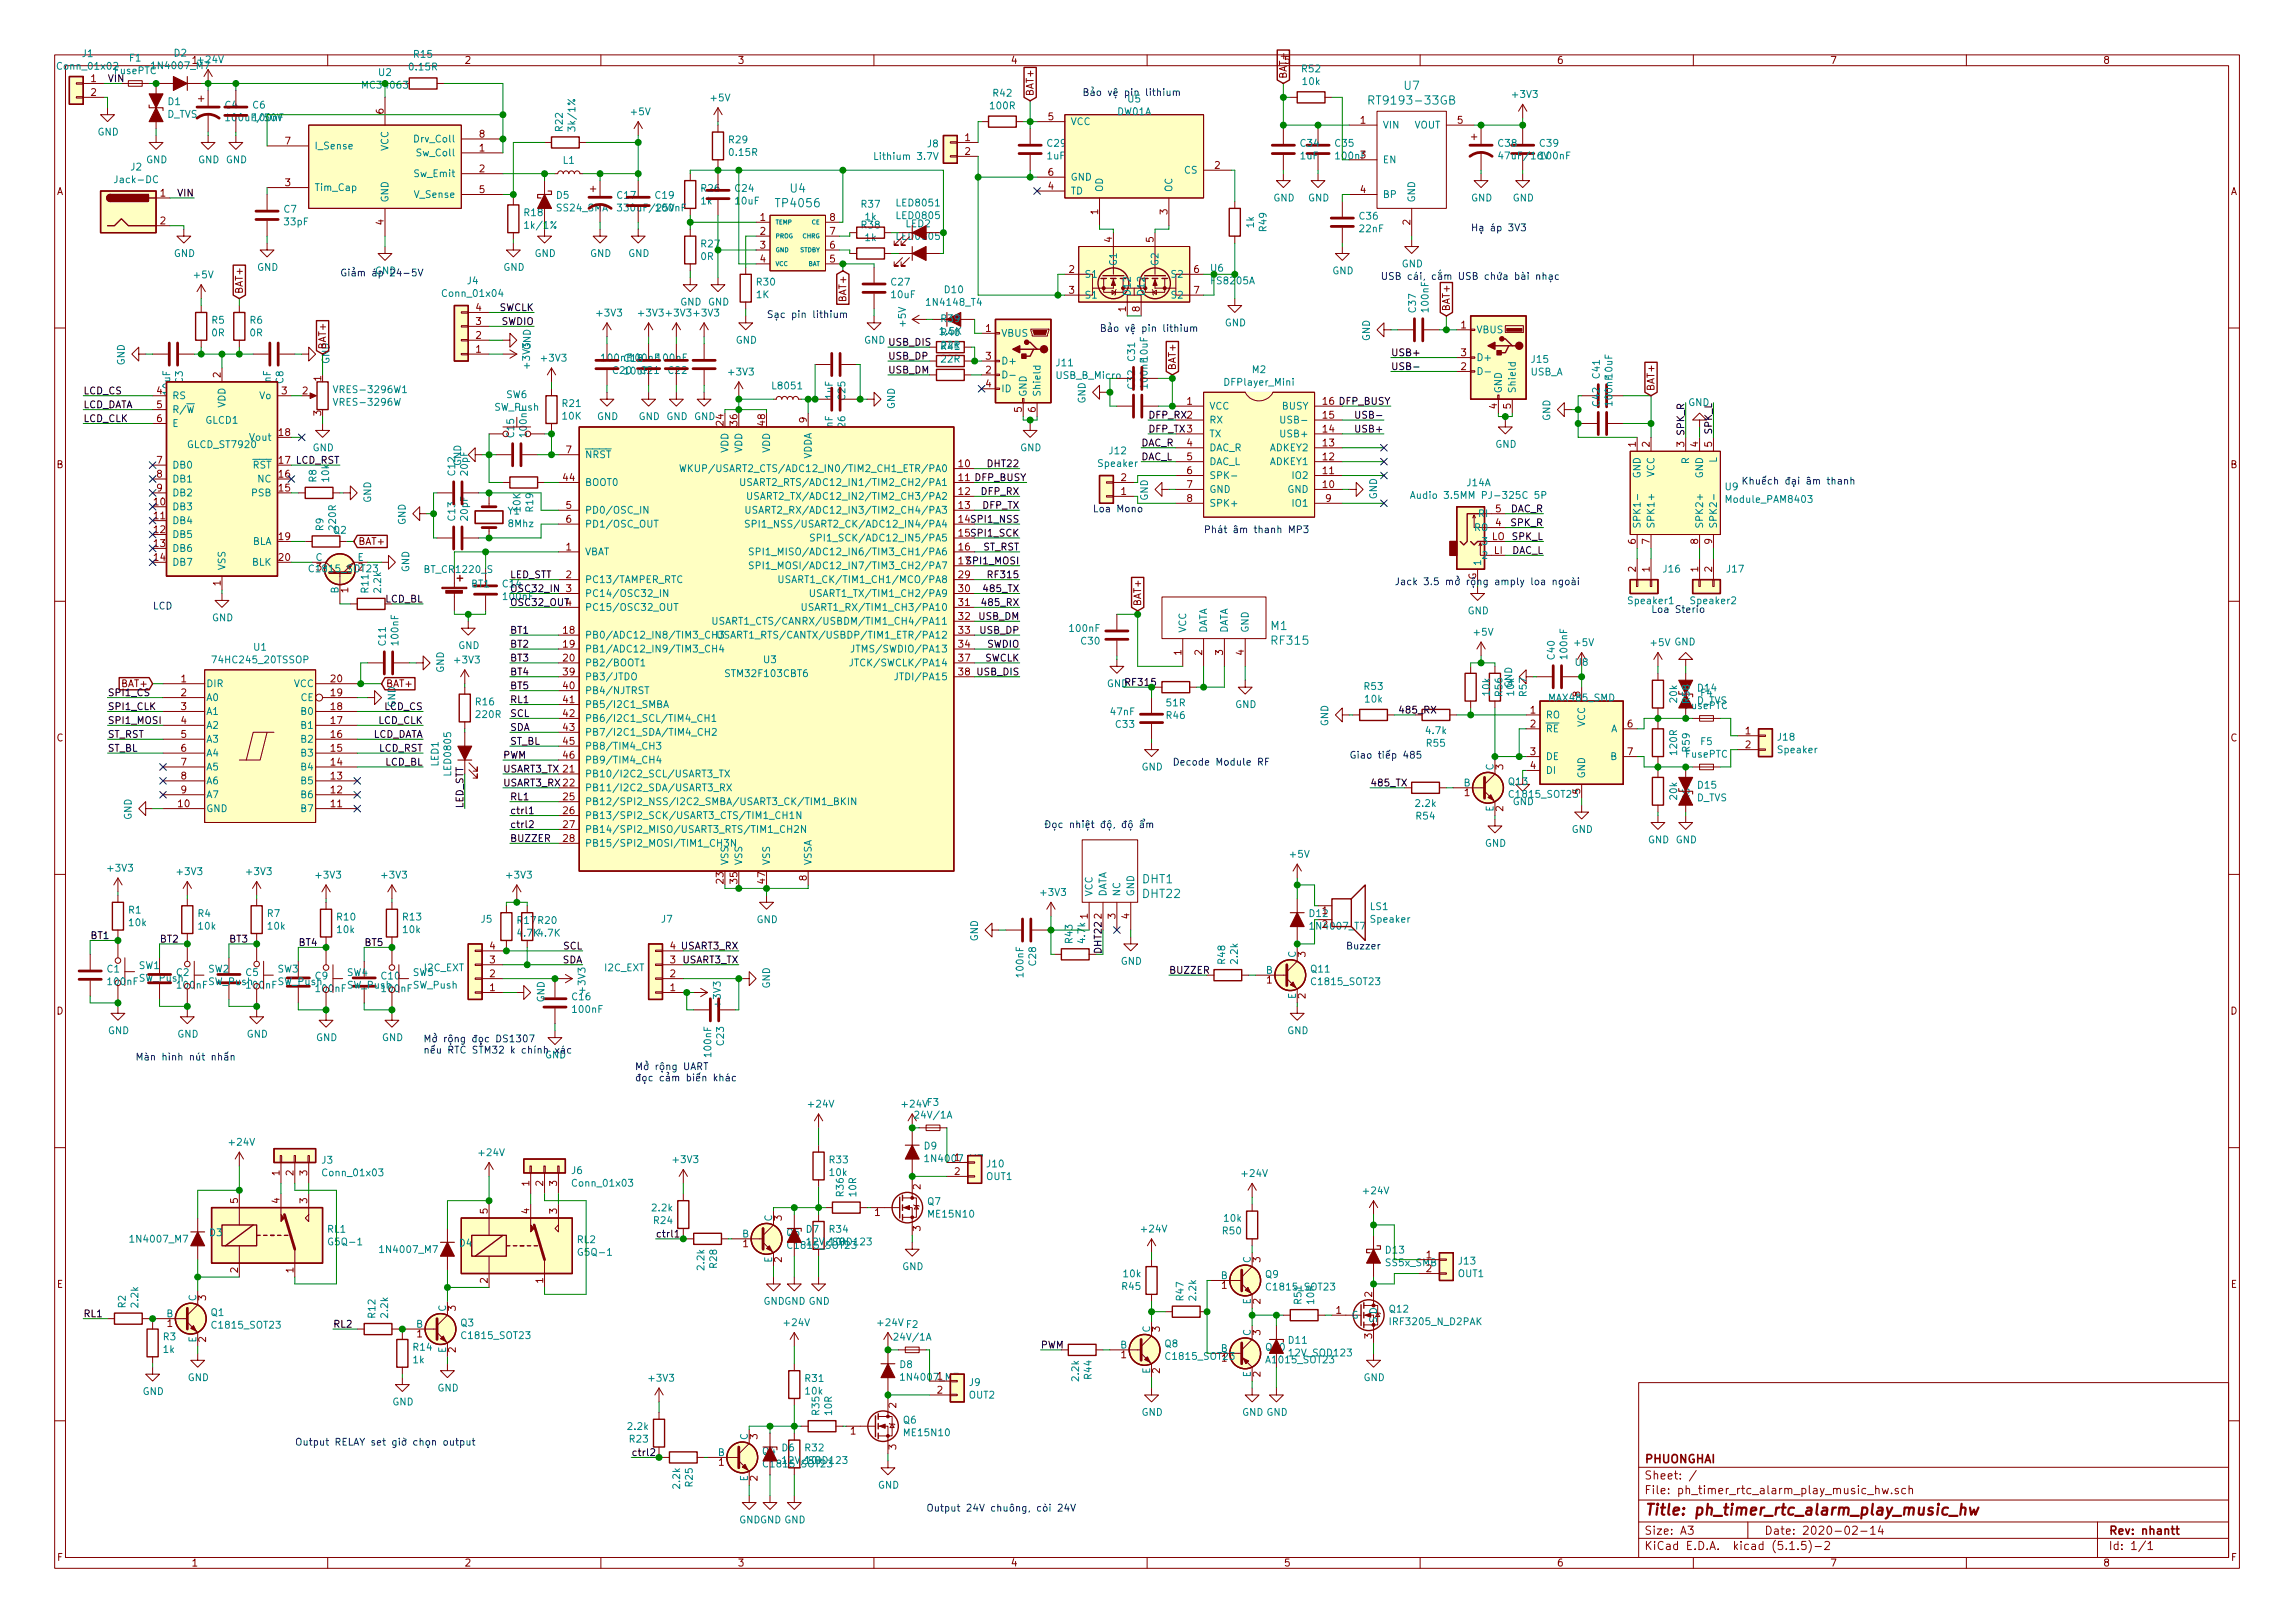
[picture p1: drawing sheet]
<svg xmlns="http://www.w3.org/2000/svg" width="420mm" height="297mm" viewBox="0 0 420 297" stroke-linecap="round" stroke-linejoin="round" font-family="sans-serif">
<defs><g id="words">
<text font-size="2.8" fill="#840000" x="301" y="277.3">Title: ph_timer_rtc_alarm_play_music_hw</text>
<g font-size="2.1" fill="#008484">
<text x="257.1" y="16.4">U7</text>
<text x="251.6" y="19.1">RT9193-33GB</text>
<text x="144.7" y="35.2">U4</text>
<text x="142.3" y="37.9">TP4056</text>
<text x="232.7" y="115.3">M1</text>
<text x="233" y="118">RF315</text>
<text x="209.2" y="161.7">DHT1</text>
<text x="209.3" y="164.3">DHT22</text>
</g>
<g font-size="2.1" fill="#840000">
<text x="301" y="267.8">PHUONGHAI</text>
<text x="301" y="273.5">File: ph_timer_rtc_alarm_play_music_hw.sch</text>
<text x="301" y="270.8">Sheet: /</text>
<text x="301" y="280.9">Size: A3</text>
<text x="323" y="280.9">Date: 2020-02-14</text>
<text x="386" y="280.9">Rev: nhantt</text>
<text x="301" y="283.7">KiCad E.D.A. kicad (5.1.5)-2</text>
<text x="386" y="283.7">Id: 1/1</text>
</g>
<g font-size="1.8" fill="#008484">
<text x="15.1" y="10.5">J1</text>
<text x="23.7" y="11.3">F1</text>
<text x="31.9" y="10.3">D2</text>
<text x="35" y="11.7">1 +24V</text>
<text x="75.8" y="10.6">R15</text>
<text x="10.8" y="12.8">Conn_01x02</text>
<text x="20.9" y="13.6">FusePTC</text>
<text x="28.2" y="12.7">1N4007_M7</text>
<text x="69.4" y="13.9">U2</text>
<text x="75.1" y="12.9">0.15R</text>
<text x="181.9" y="17.7">R42</text>
<text x="238.4" y="13.2">R52</text>
<text x="238.6" y="15.6">10k</text>
<text x="277.1" y="17.9">+3V3</text>
<text x="30.6" y="21.6">D_TVS</text>
<text x="30.8" y="19.2">D1</text>
<text x="41.2" y="19.9">C4</text>
<text x="46.3" y="19.9">C6</text>
<text x="46.6" y="22.2">100nF</text>
<text x="103" y="24" transform="rotate(-90 103 24)">R22</text>
<text x="105.3" y="23.6" transform="rotate(-90 105.3 23.6)">3k/1%</text>
<text x="115.6" y="21.1">+5V</text>
<text x="130.2" y="18.6">+5V</text>
<text x="181.4" y="20">100R</text>
<text x="196" y="22.9">VCC</text>
<text x="204.5" y="21.1">DW01A</text>
<text x="206.5" y="18.8">U5</text>
<text x="253.1" y="23.5">VIN</text>
<text x="258.9" y="23.5">VOUT</text>
<text x="17.9" y="24.8">GND</text>
<text x="26.7" y="29.9">GND</text>
<text x="36.3" y="29.9">GND GND</text>
<text x="57.5" y="27.3">I_Sense</text>
<text x="71.1" y="27.6" transform="rotate(-90 71.1 27.6)">VCC</text>
<text x="76.2" y="26.1">Drv_Coll</text>
<text x="76.6" y="28.6">Sw_Coll</text>
<text x="103.1" y="30">L1</text>
<text x="133.5" y="26.2">R29</text>
<text x="133.7" y="28.5">0.15R</text>
<text x="160.6" y="29.3">Lithium 3.7V</text>
<text x="169.8" y="27">J8</text>
<text x="191.7" y="29.2">1uF</text>
<text x="191.8" y="26.9">C29</text>
<text x="238.1" y="29.2">1uF</text>
<text x="238.2" y="26.9">C34</text>
<text x="244.5" y="26.9">C35</text>
<text x="253.1" y="29.9">EN</text>
<text x="274.3" y="26.9">C38</text>
<text x="275" y="29.2">47uF/16V100nF</text>
<text x="282" y="26.9">C39</text>
<text x="21.4" y="33.5">Jack-DC</text>
<text x="24" y="31.2">J2</text>
<text x="57.5" y="35">Tim_Cap</text>
<text x="76.1" y="32.4">Sw_Emit</text>
<text x="128.4" y="35.1">R26</text>
<text x="134.6" y="35.1">C24</text>
<text x="196" y="35.6">TD</text>
<text x="196" y="33.1">GND</text>
<text x="201.9" y="35.2" transform="rotate(-90 201.9 35.2)">OD</text>
<text x="214.6" y="35.2" transform="rotate(-90 214.6 35.2)">OC</text>
<text x="216.9" y="31.8">CS</text>
<text x="52" y="38.9">C7</text>
<text x="52.1" y="41.2">33pF</text>
<text x="71.1" y="37.1" transform="rotate(-90 71.1 37.1)">GND</text>
<text x="76.1" y="36.2">V_Sense</text>
<text x="96" y="39.6">R18</text>
<text x="101.9" y="36.4">D5</text>
<text x="101.9" y="38.7">SS24_SMA</text>
<text x="113.1" y="36.4">C17</text>
<text x="113.8" y="38.7">330uF/25V</text>
<text x="120" y="36.4">C19</text>
<text x="120.2" y="38.7">100nF</text>
<text x="128.4" y="37.4">1k</text>
<text x="134.7" y="37.4">10uF</text>
<text x="157.8" y="41.8">R38</text>
<text x="157.8" y="38">R37</text>
<text x="158.4" y="40.3">1k</text>
<text x="164.4" y="37.8">LED8051</text>
<text x="164.4" y="40.1">LED0805</text>
<text x="165.8" y="41.6">LED2</text>
<text x="229.6" y="41.6" transform="rotate(-90 229.6 41.6)">1k</text>
<text x="233.1" y="36.9">GND</text>
<text x="239.5" y="36.9">GND</text>
<text x="248.9" y="40.2">C36</text>
<text x="253.1" y="36.2">BP</text>
<text x="259.1" y="37.1" transform="rotate(-90 259.1 37.1)">GND</text>
<text x="269.3" y="36.9">GND</text>
<text x="276.9" y="36.9">GND</text>
<text x="31.8" y="47">GND</text>
<text x="97.9" y="47">GND</text>
<text x="108" y="47">GND</text>
<text x="115" y="47">GND</text>
<text x="128.3" y="47.6">0R</text>
<text x="128.4" y="45.3">R27</text>
<text x="158.4" y="44.1">1k</text>
<text x="231.9" y="42.3" transform="rotate(-90 231.9 42.3)">R49</text>
<text x="249" y="42.5">22nF</text>
<text x="35.6" y="50.9">+5V</text>
<text x="47.1" y="49.6">GND</text>
<text x="85.6" y="52">J4</text>
<text x="92.2" y="49.6">GND</text>
<text x="138.6" y="52.3">R30</text>
<text x="163.2" y="52.3">C27</text>
<text x="173" y="53.7">D10</text>
<text x="198.5" y="50.8">S1</text>
<text x="204.5" y="48.5" transform="rotate(-90 204.5 48.5)">G1</text>
<text x="212.1" y="48.5" transform="rotate(-90 212.1 48.5)">G2</text>
<text x="214.6" y="50.8">S2</text>
<text x="221.7" y="49.7">U6</text>
<text x="221.9" y="52">FS8205A</text>
<text x="243.9" y="50.2">GND</text>
<text x="256.6" y="48.9">GND</text>
<text x="38.8" y="59.2">R5</text>
<text x="45.8" y="59.2">R6</text>
<text x="81.3" y="54.3">Conn_01x04</text>
<text x="109.4" y="57.9">+3V3</text>
<text x="117" y="57.9">+3V3 +3V3 +3V3</text>
<text x="124.5" y="55.9">GND GND</text>
<text x="138.5" y="54.6">1K</text>
<text x="163.3" y="54.6">10uF</text>
<text x="165.8" y="59.7" transform="rotate(-90 165.8 59.7)">+5V</text>
<text x="170" y="56">1N4148_T4</text>
<text x="172.4" y="59">R39</text>
<text x="198.5" y="54.6">S1</text>
<text x="207" y="54.3" transform="rotate(-90 207 54.3)">D12</text>
<text x="209.5" y="54.3" transform="rotate(-90 209.5 54.3)">D12</text>
<text x="214.6" y="54.6">S2</text>
<text x="224.2" y="59.7">GND</text>
<text x="259.2" y="57.1" transform="rotate(-90 259.2 57.1)">C37</text>
<text x="261.5" y="57" transform="rotate(-90 261.5 57)">100nF</text>
<text x="38.8" y="61.6">0R</text>
<text x="45.8" y="61.6">0R</text>
<text x="97.2" y="64.1" transform="rotate(-90 97.2 64.1)">GND</text>
<text x="134.7" y="62.9">GND</text>
<text x="172.4" y="64">R41</text>
<text x="172.4" y="61.5">R40</text>
<text x="183.3" y="61.6">VBUS</text>
<text x="250.8" y="62.4" transform="rotate(-90 250.8 62.4)">GND</text>
<text x="270.3" y="61">VBUS</text>
<text x="22.8" y="66.9" transform="rotate(-90 22.8 66.9)">GND</text>
<text x="33.5" y="70.2" transform="rotate(-90 33.5 70.2)">C3</text>
<text x="51.9" y="70.2" transform="rotate(-90 51.9 70.2)">C8</text>
<text x="60.3" y="66.6" transform="rotate(-90 60.3 66.6)">GND</text>
<text x="61.8" y="71.9">VRES-3296W1</text>
<text x="97" y="67.3" transform="rotate(-90 97 67.3)">+3V3</text>
<text x="99.3" y="66.2">+3V3</text>
<text x="110.3" y="66.1">100nF100nF100nF</text>
<text x="112.3" y="68.4">C20</text>
<text x="114.3" y="66.2">C18</text>
<text x="117.3" y="68.4">C21</text>
<text x="122.4" y="68.4">C22</text>
<text x="133.6" y="68.7">+3V3</text>
<text x="141.6" y="71.3">L8051</text>
<text x="172.4" y="66.4">22R</text>
<text x="183.3" y="66.7">D+</text>
<text x="183.3" y="71.8">ID</text>
<text x="193.4" y="67">J11</text>
<text x="207.8" y="71.1" transform="rotate(-90 207.8 71.1)">C32</text>
<text x="207.8" y="66" transform="rotate(-90 207.8 66)">C31</text>
<text x="210.1" y="70.9" transform="rotate(-90 210.1 70.9)">100nF10uF</text>
<text x="224.4" y="70.6">DFPlayer_Mini</text>
<text x="229.3" y="68.3">M2</text>
<text x="270.3" y="66.1">D+</text>
<text x="280.2" y="68.7">USB_A</text>
<text x="280.4" y="66.4">J15</text>
<text x="292.9" y="69.2" transform="rotate(-90 292.9 69.2)">C41</text>
<text x="31.2" y="72.2" transform="rotate(-90 31.2 72.2)">10uF</text>
<text x="31.5" y="73.1">RS</text>
<text x="31.5" y="75.6">R/W</text>
<text x="37.6" y="77.6">GLCD1</text>
<text x="41.3" y="74.6" transform="rotate(-90 41.3 74.6)">VDD</text>
<text x="47.5" y="73.1">Vo</text>
<text x="49.6" y="73.3" transform="rotate(-90 49.6 73.3)">100nF</text>
<text x="61.7" y="74.3">VRES-3296W</text>
<text x="90.6" y="75.2">SW_Push</text>
<text x="92.7" y="72.9">SW6</text>
<text x="103" y="74.5">R21</text>
<text x="103" y="76.8">10K</text>
<text x="109.3" y="76.9">GND</text>
<text x="116.9" y="76.9">GND GND GND</text>
<text x="152.5" y="73" transform="rotate(-90 152.5 73)">1uF</text>
<text x="154.8" y="73.2" transform="rotate(-90 154.8 73.2)">C25</text>
<text x="163.8" y="74.9" transform="rotate(-90 163.8 74.9)">GND</text>
<text x="188" y="72.7" transform="rotate(-90 188 72.7)">GND</text>
<text x="190.5" y="72.7" transform="rotate(-90 190.5 72.7)">Shield</text>
<text x="198.7" y="73.9" transform="rotate(-90 198.7 73.9)">GND</text>
<text x="221.4" y="75">VCC</text>
<text x="221.4" y="77.5">RX</text>
<text x="234.7" y="75">BUSY</text>
<text x="235.3" y="77.5">USB-</text>
<text x="275" y="72" transform="rotate(-90 275 72)">GND</text>
<text x="277.5" y="72" transform="rotate(-90 277.5 72)">Shield</text>
<text x="283.8" y="77" transform="rotate(-90 283.8 77)">GND</text>
<text x="292.9" y="74.3" transform="rotate(-90 292.9 74.3)">C42</text>
<text x="295.2" y="74.1" transform="rotate(-90 295.2 74.1)">100nF10uF</text>
<text x="31.5" y="78.1">E</text>
<text x="34.5" y="82">GLCD_ST7920</text>
<text x="45.8" y="80.7">Vout</text>
<text x="57.2" y="82.6">GND</text>
<text x="96.4" y="79.8" transform="rotate(-90 96.4 79.8)">100nF</text>
<text x="107.1" y="83.9">NRST</text>
<text x="133.3" y="82.9" transform="rotate(-90 133.3 82.9)">VDD</text>
<text x="135.9" y="82.9" transform="rotate(-90 135.9 82.9)">VDD</text>
<text x="141" y="82.9" transform="rotate(-90 141 82.9)">VDD</text>
<text x="152.5" y="81.5" transform="rotate(-90 152.5 81.5)">100nF</text>
<text x="154.8" y="79.5" transform="rotate(-90 154.8 79.5)">C26</text>
<text x="186.8" y="82.6">GND</text>
<text x="203.1" y="83.1">J12</text>
<text x="221.4" y="80">TX</text>
<text x="221.4" y="82.6">DAC_R</text>
<text x="232.5" y="82.6">ADKEY2</text>
<text x="234.9" y="80">USB+</text>
<text x="273.8" y="82">GND</text>
<text x="31.5" y="85.8">DB0</text>
<text x="31.5" y="88.3">DB1</text>
<text x="46.3" y="85.8">RST</text>
<text x="47.2" y="88.3">NC</text>
<text x="57.9" y="88.2" transform="rotate(-90 57.9 88.2)">R8</text>
<text x="60.2" y="88.1" transform="rotate(-90 60.2 88.1)">10k</text>
<text x="83.3" y="87" transform="rotate(-90 83.3 87)">C12</text>
<text x="84.4" y="85.3" transform="rotate(-90 84.4 85.3)">GND</text>
<text x="85.6" y="86.9" transform="rotate(-90 85.6 86.9)">20pF</text>
<text x="107.1" y="88.9">BOOT0</text>
<text x="128.6" y="86.4">WKUP/USART2_CTS/ADC12_IN0/TIM2_CH1_ETR/PA0</text>
<text x="139" y="88.9">USART2_RTS/ADC12_IN1/TIM2_CH2/PA1</text>
<text x="148.6" y="84.2" transform="rotate(-90 148.6 84.2)">VDDA</text>
<text x="201.2" y="85.5">Speaker</text>
<text x="221.4" y="85.1">DAC_L</text>
<text x="221.4" y="87.7">SPK-</text>
<text x="232.5" y="85.1">ADKEY1</text>
<text x="236.8" y="87.7">IO2</text>
<text x="268.6" y="89">J14A</text>
<text x="300.4" y="87.5" transform="rotate(-90 300.4 87.5)">GND</text>
<text x="302.9" y="87.3" transform="rotate(-90 302.9 87.3)">VCC</text>
<text x="309.2" y="84.9" transform="rotate(-90 309.2 84.9)">R</text>
<text x="311.8" y="87.5" transform="rotate(-90 311.8 87.5)">GND</text>
<text x="314.3" y="84.7" transform="rotate(-90 314.3 84.7)">L</text>
<text x="315.9" y="89.7">U9</text>
<text x="31.5" y="93.4">DB3</text>
<text x="31.5" y="95.9">DB4</text>
<text x="31.5" y="90.8">DB2</text>
<text x="46.2" y="90.8">PSB</text>
<text x="67.9" y="92" transform="rotate(-90 67.9 92)">GND</text>
<text x="83.3" y="95.2" transform="rotate(-90 83.3 95.2)">C13</text>
<text x="85.6" y="95.2" transform="rotate(-90 85.6 95.2)">20pF</text>
<text x="93" y="94.2">Y1</text>
<text x="95.3" y="93.6" transform="rotate(-90 95.3 93.6)">10K</text>
<text x="97.6" y="93.6" transform="rotate(-90 97.6 93.6)">R19</text>
<text x="107.1" y="94">PD0/OSC_IN</text>
<text x="140.1" y="94">USART2_RX/ADC12_IN3/TIM2_CH4/PA3</text>
<text x="140.3" y="91.5">USART2_TX/ADC12_IN2/TIM2_CH3/PA2</text>
<text x="221.4" y="90.2">GND</text>
<text x="221.4" y="92.7">SPK+</text>
<text x="235.7" y="90.2">GND</text>
<text x="236.8" y="92.7">IO1</text>
<text x="252.1" y="91.4" transform="rotate(-90 252.1 91.4)">GND</text>
<text x="260.2" y="91.3">Audio 3.5MM PJ-325C 5P</text>
<text x="270.8" y="94.7">RI</text>
<text x="316.4" y="92">Module_PAM8403</text>
<text x="31.5" y="98.5">DB5</text>
<text x="31.5" y="101">DB6</text>
<text x="46.2" y="99.7">BLA</text>
<text x="59.2" y="97.1" transform="rotate(-90 59.2 97.1)">R9</text>
<text x="61.1" y="97.7">Q2</text>
<text x="61.5" y="96.9" transform="rotate(-90 61.5 96.9)">220R</text>
<text x="74.3" y="96.1" transform="rotate(-90 74.3 96.1)">GND</text>
<text x="93.1" y="96.5">8Mhz</text>
<text x="107.1" y="101.6">VBAT</text>
<text x="107.1" y="96.6">PD1/OSC_OUT</text>
<text x="140.1" y="96.6">SPI1_NSS/USART2_CK/ADC12_IN4/PA4</text>
<text x="141.3" y="101.6">SPI1_MISO/ADC12_IN6/TIM3_CH1/PA6</text>
<text x="151.1" y="99.1">SPI1_SCK/ADC12_IN5/PA5</text>
<text x="269.9" y="97.2">RO</text>
<text x="271.6" y="99.7">3</text>
<text x="300.4" y="96.8" transform="rotate(-90 300.4 96.8)">SPK1-</text>
<text x="302.9" y="96.8" transform="rotate(-90 302.9 96.8)">SPK1+</text>
<text x="311.8" y="96.8" transform="rotate(-90 311.8 96.8)">SPK2+</text>
<text x="314.3" y="96.8" transform="rotate(-90 314.3 96.8)">SPK2-</text>
<text x="31.5" y="103.5">DB7</text>
<text x="41.3" y="104.4" transform="rotate(-90 41.3 104.4)">VSS</text>
<text x="46.2" y="103.5">BLK</text>
<text x="57" y="104.7">C1815_SOT23</text>
<text x="57.8" y="102.7">C</text>
<text x="57.9" y="104.4">3</text>
<text x="65.5" y="102.7">E</text>
<text x="65.6" y="104.4">2</text>
<text x="74.9" y="104.7" transform="rotate(-90 74.9 104.7)">GND</text>
<text x="77.9" y="104.9">BT_CR1220_S</text>
<text x="86.3" y="107.5">BT1</text>
<text x="92.1" y="107.5">C14</text>
<text x="107.1" y="106.7">PC13/TAMPER_RTC</text>
<text x="141.3" y="104.2">SPI1_MOSI/ADC12_IN7/TIM3_CH2/PA7</text>
<text x="145.4" y="106.7">USART1_CK/TIM1_CH1/MCO/PA8</text>
<text x="271.1" y="103.7" transform="rotate(-90 271.1 103.7)">1</text>
<text x="271.6" y="102.3">2</text>
<text x="304.6" y="104.8">J16</text>
<text x="316.2" y="104.8">J17</text>
<text x="38.8" y="113.7">GND</text>
<text x="62" y="108.6" transform="rotate(-90 62 108.6)">B</text>
<text x="67.5" y="108.4" transform="rotate(-90 67.5 108.4)">R11</text>
<text x="69.8" y="108.4" transform="rotate(-90 69.8 108.4)">2.2k</text>
<text x="92.3" y="109.8">100nF</text>
<text x="107.1" y="109.3">PC14/OSC32_IN</text>
<text x="107.1" y="111.8">PC15/OSC32_OUT</text>
<text x="149.1" y="111.8">USART1_RX/TIM1_CH3/PA10</text>
<text x="150.3" y="109.3">USART1_TX/TIM1_CH2/PA9</text>
<text x="268.7" y="112.4">GND</text>
<text x="298.3" y="110.6">Speaker1</text>
<text x="309.7" y="110.6">Speaker2</text>
<text x="46.5" y="119.1">U1</text>
<text x="70.6" y="118.1" transform="rotate(-90 70.6 118.1)">C11</text>
<text x="72.9" y="117.9" transform="rotate(-90 72.9 117.9)">100nF</text>
<text x="83.9" y="118.8">GND</text>
<text x="107.1" y="116.9">PB0/ADC12_IN8/TIM3_CH3</text>
<text x="107.1" y="119.4">PB1/ADC12_IN9/TIM3_CH4</text>
<text x="134.3" y="114.3">USART1_CTS/CANRX/USBDM/TIM1_CH4/PA11</text>
<text x="134.8" y="116.9">USART1_RTS/CANTX/USBDP/TIM1_ETR/PA12</text>
<text x="157.5" y="119.4">JTMS/SWDIO/PA13</text>
<text x="196" y="115.7">100nF</text>
<text x="198" y="118">C30</text>
<text x="217.2" y="115.9" transform="rotate(-90 217.2 115.9)">VCC</text>
<text x="221" y="115.9" transform="rotate(-90 221 115.9)">DATA</text>
<text x="224.8" y="115.9" transform="rotate(-90 224.8 115.9)">DATA</text>
<text x="228.6" y="115.9" transform="rotate(-90 228.6 115.9)">GND</text>
<text x="269.9" y="116.3">+5V</text>
<text x="288.3" y="118.2">+5V</text>
<text x="302.3" y="118.2">+5V GND</text>
<text x="37.7" y="125.8">DIR</text>
<text x="39.4" y="121.4">74HC245_20TSSOP</text>
<text x="53.8" y="125.8">VCC</text>
<text x="81.3" y="123.2" transform="rotate(-90 81.3 123.2)">GND</text>
<text x="83.4" y="121.4">+3V3</text>
<text x="107.1" y="122">PB2/BOOT1</text>
<text x="107.1" y="124.5">PB3/JTDO</text>
<text x="133.2" y="123.9">STM32F103CBT6</text>
<text x="139.9" y="121.4">U3</text>
<text x="157.1" y="122">JTCK/SWCLK/PA14</text>
<text x="164.9" y="124.5">JTDI/PA15</text>
<text x="276.8" y="125.9" transform="rotate(-90 276.8 125.9)">GND</text>
<text x="284.6" y="120.6" transform="rotate(-90 284.6 120.6)">C40</text>
<text x="286.9" y="120.5" transform="rotate(-90 286.9 120.5)">100nF</text>
<text x="288.4" y="121.9">U8</text>
<text x="37.7" y="128.3">A0</text>
<text x="37.7" y="130.8">A1</text>
<text x="55.1" y="128.3">CE</text>
<text x="55.3" y="130.8">B0</text>
<text x="87.1" y="129.1">R16</text>
<text x="87.3" y="131.4">220R</text>
<text x="107.1" y="127">PB4/NJTRST</text>
<text x="107.1" y="129.6">PB5/I2C1_SMBA</text>
<text x="203.4" y="130.9">47nF</text>
<text x="213.6" y="131.6">R46</text>
<text x="213.6" y="129.3">51R</text>
<text x="226.1" y="129.6">GND</text>
<text x="249.8" y="126.3">R53</text>
<text x="250" y="128.6">10k</text>
<text x="272.7" y="127.2" transform="rotate(-90 272.7 127.2)">10k</text>
<text x="275.1" y="127.4" transform="rotate(-90 275.1 127.4)">R56</text>
<text x="277.2" y="127.2" transform="rotate(-90 277.2 127.2)">10k</text>
<text x="279.5" y="127.4" transform="rotate(-90 279.5 127.4)">R57</text>
<text x="283" y="131.5">RO</text>
<text x="283.7" y="128.4">MAX485_SMD</text>
<text x="307" y="128.5" transform="rotate(-90 307 128.5)">20k</text>
<text x="309.3" y="128.7" transform="rotate(-90 309.3 128.7)">R58</text>
<text x="310.6" y="128.9">D_TVS</text>
<text x="310.9" y="126.6">D14</text>
<text x="311.4" y="127.5">F4</text>
<text x="37.7" y="133.4">A2</text>
<text x="37.7" y="135.9">A3</text>
<text x="55.3" y="135.9">B2</text>
<text x="55.3" y="133.4">B1</text>
<text x="107.1" y="132.1">PB6/I2C1_SCL/TIM4_CH1</text>
<text x="107.1" y="134.7">PB7/I2C1_SDA/TIM4_CH2</text>
<text x="107.1" y="137.2">PB8/TIM4_CH3</text>
<text x="204.3" y="133.2">C33</text>
<text x="243.2" y="132.9" transform="rotate(-90 243.2 132.9)">GND</text>
<text x="261.2" y="134.4">4.7k</text>
<text x="261.2" y="136.7">R55</text>
<text x="283" y="134">RE</text>
<text x="290.2" y="133.1" transform="rotate(-90 290.2 133.1)">VCC</text>
<text x="294.9" y="134">A</text>
<text x="309.3" y="137.6" transform="rotate(-90 309.3 137.6)">R59</text>
<text x="311.4" y="136.4">F5</text>
<text x="325.5" y="135.5">J18</text>
<text x="325.6" y="137.9">Speaker</text>
<text x="37.7" y="138.5">A4</text>
<text x="37.7" y="141">A5</text>
<text x="37.7" y="143.5">A6</text>
<text x="55.3" y="143.5">B5</text>
<text x="55.3" y="141">B4</text>
<text x="55.3" y="138.5">B3</text>
<text x="80.3" y="140.2" transform="rotate(-90 80.3 140.2)">LED1</text>
<text x="82.6" y="141.7" transform="rotate(-90 82.6 141.7)">LED0805</text>
<text x="107.1" y="142.3">PB10/I2C2_SCL/USART3_TX</text>
<text x="107.1" y="139.7">PB9/TIM4_CH4</text>
<text x="209" y="141">GND</text>
<text x="268" y="143.9">B</text>
<text x="273.4" y="141" transform="rotate(-90 273.4 141)">C</text>
<text x="276.3" y="143.7">Q13</text>
<text x="283" y="139.1">DE</text>
<text x="283" y="141.6">DI</text>
<text x="290.2" y="142.5" transform="rotate(-90 290.2 142.5)">GND</text>
<text x="294.9" y="139.1">B</text>
<text x="307" y="138" transform="rotate(-90 307 138)">120R</text>
<text x="308.6" y="138.7">FusePTC</text>
<text x="37.7" y="148.6">GND</text>
<text x="37.7" y="146.1">A7</text>
<text x="55.3" y="148.6">B7</text>
<text x="55.3" y="146.1">B6</text>
<text x="107.1" y="144.8">PB11/I2C2_SDA/USART3_RX</text>
<text x="107.1" y="147.4">PB12/SPI2_NSS/I2C2_SMBA/USART3_CK/TIM1_BKIN</text>
<text x="107.1" y="149.9">PB13/SPI2_SCK/USART3_CTS/TIM1_CH1N</text>
<text x="259.3" y="147.7">2.2k</text>
<text x="259.3" y="150">R54</text>
<text x="273.4" y="148.6" transform="rotate(-90 273.4 148.6)">E</text>
<text x="276.7" y="146">C1815_SOT23</text>
<text x="276.9" y="147.4">GND</text>
<text x="307" y="146.3" transform="rotate(-90 307 146.3)">20k</text>
<text x="310.6" y="146.6">D_TVS</text>
<text x="310.9" y="144.3">D15</text>
<text x="24.1" y="150.1" transform="rotate(-90 24.1 150.1)">GND</text>
<text x="107.1" y="152.4">PB14/SPI2_MISO/USART3_RTS/TIM1_CH2N</text>
<text x="107.1" y="155">PB15/SPI2_MOSI/TIM1_CH3N</text>
<text x="271.9" y="155">GND</text>
<text x="287.7" y="152.4">GND</text>
<text x="301.7" y="154.3">GND GND</text>
<text x="19.9" y="159.5">+3V3</text>
<text x="32.6" y="160.2">+3V3</text>
<text x="45.3" y="160.2">+3V3</text>
<text x="58" y="160.8">+3V3</text>
<text x="70.1" y="160.8">+3V3</text>
<text x="92.9" y="160.8">+3V3</text>
<text x="133.3" y="158.4" transform="rotate(-90 133.3 158.4)">VSS</text>
<text x="135.9" y="158.4" transform="rotate(-90 135.9 158.4)">VSS</text>
<text x="141" y="158.4" transform="rotate(-90 141 158.4)">VSS</text>
<text x="148.6" y="158.4" transform="rotate(-90 148.6 158.4)">VSSA</text>
<text x="236.3" y="157">+5V</text>
<text x="23.6" y="167.2">R1</text>
<text x="36.3" y="167.8">R4</text>
<text x="49" y="167.8">R7</text>
<text x="190.7" y="164">+3V3</text>
<text x="200" y="164.1" transform="rotate(-90 200 164.1)">VCC</text>
<text x="202.6" y="164.1" transform="rotate(-90 202.6 164.1)">DATA</text>
<text x="205.1" y="164.1" transform="rotate(-90 205.1 164.1)">NC</text>
<text x="207.6" y="164.1" transform="rotate(-90 207.6 164.1)">GND</text>
<text x="250.9" y="166.6">LS1</text>
<text x="23.7" y="169.5">10k</text>
<text x="36.4" y="170.1">10k</text>
<text x="49.1" y="170.1">10k</text>
<text x="61.7" y="168.5">R10</text>
<text x="61.8" y="170.8">10k</text>
<text x="73.8" y="168.5">R13</text>
<text x="73.9" y="170.8">10k</text>
<text x="88.1" y="168.9">J5</text>
<text x="94.8" y="169.1">R17</text>
<text x="94.8" y="171.4">4.7K4.7K</text>
<text x="98.6" y="169.1">R20</text>
<text x="121.1" y="168.9">J7</text>
<text x="138.5" y="168.9">GND</text>
<text x="179" y="172.3" transform="rotate(-90 179 172.3)">GND</text>
<text x="196.4" y="172.6" transform="rotate(-90 196.4 172.6)">R43</text>
<text x="198.7" y="172.5" transform="rotate(-90 198.7 172.5)">4.7k</text>
<text x="251.1" y="168.9">Speaker</text>
<text x="19.6" y="178">C1</text>
<text x="25.5" y="177.4">SW1</text>
<text x="25.5" y="179.7">SW_Push</text>
<text x="32.3" y="178.6">C2</text>
<text x="38.2" y="178">SW2</text>
<text x="45" y="178.6">C5</text>
<text x="50.9" y="178">SW3</text>
<text x="57.7" y="179.3">C9</text>
<text x="63.6" y="178.6">SW4</text>
<text x="69.9" y="179.3">C10</text>
<text x="75.6" y="178.6">SW5</text>
<text x="77.7" y="177.8">I2C_EXT</text>
<text x="110.7" y="177.8">I2C_EXT</text>
<text x="187.4" y="178.7" transform="rotate(-90 187.4 178.7)">100nF</text>
<text x="189.7" y="176.7" transform="rotate(-90 189.7 176.7)">C28</text>
<text x="205.2" y="176.6">GND</text>
<text x="224.3" y="176.4" transform="rotate(-90 224.3 176.4)">R48</text>
<text x="226.6" y="176.3" transform="rotate(-90 226.6 176.3)">2.2k</text>
<text x="231.8" y="178.2">B</text>
<text x="237.2" y="175.3" transform="rotate(-90 237.2 175.3)">C</text>
<text x="240.1" y="178">Q11</text>
<text x="19.9" y="180.3">100nF</text>
<text x="38.2" y="180.3">SW_Push</text>
<text x="45.3" y="180.9">100nF</text>
<text x="50.9" y="180.3">SW_Push</text>
<text x="63.6" y="180.9">SW_Push</text>
<text x="70.1" y="181.6">100nF</text>
<text x="75.6" y="180.9">SW_Push</text>
<text x="99.7" y="183.5" transform="rotate(-90 99.7 183.5)">GND</text>
<text x="104.8" y="183.1">C16</text>
<text x="105" y="185.4">100nF</text>
<text x="107.2" y="181.6" transform="rotate(-90 107.2 181.6)">+3V3</text>
<text x="132" y="184.1" transform="rotate(-90 132 184.1)">+3V3</text>
<text x="141" y="180.9" transform="rotate(-90 141 180.9)">GND</text>
<text x="237.2" y="182.9" transform="rotate(-90 237.2 182.9)">E</text>
<text x="240.5" y="180.3">C1815_SOT23</text>
<text x="19.8" y="189.3">GND</text>
<text x="32.5" y="189.9">GND</text>
<text x="45.2" y="189.9">GND</text>
<text x="57.9" y="190.5">GND</text>
<text x="69.9" y="190.5">GND</text>
<text x="132.5" y="191.3" transform="rotate(-90 132.5 191.3)">C23</text>
<text x="235.7" y="189.3">GND</text>
<text x="130.2" y="193.3" transform="rotate(-90 130.2 193.3)">100nF</text>
<text x="148.2" y="202.7">+24V</text>
<text x="165.3" y="202.7">+24V F3</text>
<text x="42.1" y="209.7">+24V</text>
<text x="167.9" y="204.7">24V/1A</text>
<text x="59" y="213">J3</text>
<text x="59.4" y="215.3">Conn_01x03</text>
<text x="87.8" y="211.6">+24V</text>
<text x="104.7" y="214.9">J6</text>
<text x="123.4" y="212.9">+3V3</text>
<text x="151.9" y="212.9">R33</text>
<text x="152" y="215.2">10k</text>
<text x="169.2" y="210.4">D9</text>
<text x="180.6" y="216">OUT1</text>
<text x="180.7" y="213.7">J10</text>
<text x="227.5" y="215.4">+24V</text>
<text x="105.1" y="217.2">Conn_01x03</text>
<text x="119.5" y="221.7">2.2k</text>
<text x="154.5" y="218.9" transform="rotate(-90 154.5 218.9)">R36</text>
<text x="156.8" y="218.9" transform="rotate(-90 156.8 218.9)">10R</text>
<text x="169.8" y="220.5">Q7</text>
<text x="249.8" y="218.6">+24V</text>
<text x="24.3" y="227.4">1N4007_M7</text>
<text x="38.4" y="226.2">D3</text>
<text x="60" y="225.6">RL1</text>
<text x="60.6" y="227.9">G5Q-1</text>
<text x="105.7" y="227.5">RL2</text>
<text x="119.8" y="224">R24</text>
<text x="135.9" y="226.5">B</text>
<text x="141.4" y="223.6" transform="rotate(-90 141.4 223.6)">C</text>
<text x="147.6" y="225.6">D7</text>
<text x="148.4" y="227.9">12V/SOD123</text>
<text x="151.9" y="225.6">R34</text>
<text x="152" y="227.9">10k</text>
<text x="170.2" y="222.8">ME15N10</text>
<text x="209.1" y="225.6">+24V</text>
<text x="223.9" y="225.9">R50</text>
<text x="224.2" y="223.6">10k</text>
<text x="70" y="229.3">1N4007_M7</text>
<text x="84.1" y="228.2">D4</text>
<text x="106.3" y="229.8">G5Q-1</text>
<text x="129" y="232.3" transform="rotate(-90 129 232.3)">2.2k</text>
<text x="131.3" y="232" transform="rotate(-90 131.3 232)">R28</text>
<text x="141.4" y="231.1" transform="rotate(-90 141.4 231.1)">E</text>
<text x="144.6" y="228.6">C1815_SOT23</text>
<text x="165.2" y="232.4">GND</text>
<text x="205.8" y="233.8">10k</text>
<text x="229" y="231.2" transform="rotate(-90 229 231.2)">C</text>
<text x="231.7" y="233.9">Q9</text>
<text x="253.7" y="231.7">SS5x_SMB</text>
<text x="253.7" y="229.4">D13</text>
<text x="267" y="233.7">OUT1</text>
<text x="267.1" y="231.4">J13</text>
<text x="23" y="239.4" transform="rotate(-90 23 239.4)">R2</text>
<text x="25.3" y="239.2" transform="rotate(-90 25.3 239.2)">2.2k</text>
<text x="35.9" y="238.2" transform="rotate(-90 35.9 238.2)">C</text>
<text x="139.8" y="238.8">GNDGND GND</text>
<text x="205.5" y="236.1">R45</text>
<text x="216.7" y="238" transform="rotate(-90 216.7 238)">R47</text>
<text x="219" y="237.9" transform="rotate(-90 219 237.9)">2.2k</text>
<text x="223.5" y="234.1">B</text>
<text x="229" y="238.7" transform="rotate(-90 229 238.7)">E</text>
<text x="232.2" y="236.2">C1815_SOT23</text>
<text x="238.3" y="238.6" transform="rotate(-90 238.3 238.6)">R51</text>
<text x="240.6" y="238.6" transform="rotate(-90 240.6 238.6)">10R</text>
<text x="29.9" y="245.3">R3</text>
<text x="30.5" y="241.1">B</text>
<text x="35.9" y="245.7" transform="rotate(-90 35.9 245.7)">E</text>
<text x="38.7" y="240.9">Q1</text>
<text x="39.2" y="243.2">C1815_SOT23</text>
<text x="68.7" y="241.2" transform="rotate(-90 68.7 241.2)">R12</text>
<text x="71" y="241.1" transform="rotate(-90 71 241.1)">2.2k</text>
<text x="76.2" y="243">B</text>
<text x="81.7" y="240.1" transform="rotate(-90 81.7 240.1)">C</text>
<text x="84.4" y="242.8">Q3</text>
<text x="84.9" y="245.1">C1815_SOT23</text>
<text x="143.7" y="242.7">+24V</text>
<text x="160.9" y="242.7">+24V F2</text>
<text x="164.1" y="245.3">24V/1A</text>
<text x="210.6" y="243.9" transform="rotate(-90 210.6 243.9)">C</text>
<text x="229" y="244.5" transform="rotate(-90 229 244.5)">C</text>
<text x="236" y="245.9">D11</text>
<text x="247.4" y="241.3">G</text>
<text x="252.1" y="242.2" transform="rotate(-90 252.1 242.2)">S D</text>
<text x="254.4" y="240.2">Q12</text>
<text x="254.8" y="242.5">IRF3205_N_D2PAK</text>
<text x="29.9" y="247.6">1k</text>
<text x="75.7" y="249.5">1k</text>
<text x="75.7" y="247.2">R14</text>
<text x="81.7" y="247.6" transform="rotate(-90 81.7 247.6)">E</text>
<text x="164.8" y="250.4">D8</text>
<text x="205.1" y="246.8">B</text>
<text x="210.6" y="251.4" transform="rotate(-90 210.6 251.4)">E</text>
<text x="213.3" y="246.6">Q8</text>
<text x="223.5" y="247.4">B</text>
<text x="223.7" y="249.2">1</text>
<text x="231.8" y="247.2">Q10</text>
<text x="236.2" y="248.2">12V_SOD123</text>
<text x="26.1" y="255.3">GND</text>
<text x="34.4" y="252.8">GND</text>
<text x="71.8" y="257.2">GND</text>
<text x="80.1" y="254.7">GND</text>
<text x="118.9" y="252.9">+3V3</text>
<text x="147.5" y="252.9">R31</text>
<text x="147.5" y="255.2">10k</text>
<text x="177.4" y="256">OUT2</text>
<text x="177.5" y="253.7">J9</text>
<text x="197.5" y="252.7" transform="rotate(-90 197.5 252.7)">2.2k</text>
<text x="199.8" y="252.4" transform="rotate(-90 199.8 252.4)">R44</text>
<text x="229" y="252.1" transform="rotate(-90 229 252.1)">E</text>
<text x="249.6" y="252.8">GND</text>
<text x="115" y="261.7">2.2k</text>
<text x="136.9" y="263.6" transform="rotate(-90 136.9 263.6)">C</text>
<text x="150" y="258.9" transform="rotate(-90 150 258.9)">R35</text>
<text x="152.3" y="258.9" transform="rotate(-90 152.3 258.9)">10R</text>
<text x="165.4" y="260.5">Q6</text>
<text x="165.7" y="262.9">ME15N10</text>
<text x="209" y="259.1">GND</text>
<text x="227.4" y="259.1">GND GND</text>
<text x="115.3" y="264">R23</text>
<text x="131.4" y="266.5">B</text>
<text x="140.1" y="268.6">C1815_SOT23</text>
<text x="143.2" y="265.6">D6</text>
<text x="144" y="267.9">12V/SOD123</text>
<text x="147.5" y="265.6">R32</text>
<text x="147.5" y="267.9">10k</text>
<text x="124.5" y="272.4" transform="rotate(-90 124.5 272.4)">2.2k</text>
<text x="126.8" y="272" transform="rotate(-90 126.8 272)">R25</text>
<text x="136.9" y="271.1" transform="rotate(-90 136.9 271.1)">E</text>
<text x="160.7" y="272.5">GND</text>
<text x="135.3" y="278.8">GNDGND GND</text>
</g>
<g font-size="1.8" fill="#840000">
<text x="85" y="11.7">2</text>
<text x="135" y="11.7">3</text>
<text x="185" y="11.7">4</text>
<text x="235" y="11.7">5</text>
<text x="285" y="11.7">6</text>
<text x="335" y="11.7">7</text>
<text x="385" y="11.7">8</text>
<text x="16.7" y="15">1</text>
<text x="16.7" y="17.6">2</text>
<text x="189.2" y="17.7" transform="rotate(-90 189.2 17.7)">BAT+</text>
<text x="235.6" y="14.5" transform="rotate(-90 235.6 14.5)">BAT+</text>
<text x="70.2" y="20.8" transform="rotate(-90 70.2 20.8)">6</text>
<text x="191.9" y="22">5</text>
<text x="249.1" y="22.6">1</text>
<text x="266.9" y="22.6">5</text>
<text x="52.2" y="26.5">7</text>
<text x="87.8" y="27.7">1</text>
<text x="87.8" y="25.2">8</text>
<text x="176.7" y="25.8">1</text>
<text x="176.7" y="28.4">2</text>
<text x="10.4" y="35.7">A</text>
<text x="29.4" y="36">1</text>
<text x="52.2" y="34.1">3</text>
<text x="87.8" y="31.5">2</text>
<text x="87.8" y="35.3">5</text>
<text x="191.9" y="34.7">4</text>
<text x="191.9" y="32.2">6</text>
<text x="222.4" y="30.9">2</text>
<text x="249.1" y="35.3">4</text>
<text x="408.4" y="35.7">A</text>
<text x="29.4" y="41.1">2</text>
<text x="70.2" y="41.2" transform="rotate(-90 70.2 41.2)">4</text>
<text x="139.2" y="40.4">1</text>
<text x="151.9" y="40.4">8</text>
<text x="201" y="39.3" transform="rotate(-90 201 39.3)">1</text>
<text x="213.7" y="39.3" transform="rotate(-90 213.7 39.3)">3</text>
<text x="258.2" y="41.2" transform="rotate(-90 258.2 41.2)">2</text>
<text x="139.2" y="43">2</text>
<text x="139.2" y="45.5">3</text>
<text x="151.9" y="45.5">6</text>
<text x="151.9" y="43">7</text>
<text x="164.4" y="43.9">LED0805</text>
<text x="203.6" y="44.3" transform="rotate(-90 203.6 44.3)">4</text>
<text x="211.2" y="44.3" transform="rotate(-90 211.2 44.3)">5</text>
<text x="44.4" y="53.9" transform="rotate(-90 44.4 53.9)">BAT+</text>
<text x="139.2" y="48">4</text>
<text x="151.9" y="48">5</text>
<text x="195.7" y="49.9">2</text>
<text x="195.7" y="53.8">3</text>
<text x="218.6" y="49.9">6</text>
<text x="218.6" y="53.8">7</text>
<text x="87.1" y="59.5">3</text>
<text x="87.1" y="56.9">4</text>
<text x="154.9" y="55" transform="rotate(-90 154.9 55)">BAT+</text>
<text x="206.1" y="57" transform="rotate(-90 206.1 57)">1</text>
<text x="208.7" y="57" transform="rotate(-90 208.7 57)">8</text>
<text x="265.4" y="57" transform="rotate(-90 265.4 57)">BAT+</text>
<text x="59.7" y="64" transform="rotate(-90 59.7 64)">BAT+</text>
<text x="87.1" y="64.6">1</text>
<text x="87.1" y="62">2</text>
<text x="180.5" y="60.7">1</text>
<text x="180.5" y="65.8">3</text>
<text x="267.5" y="60.1">1</text>
<text x="267.5" y="65.2">3</text>
<text x="40.4" y="69.1" transform="rotate(-90 40.4 69.1)">2</text>
<text x="58.8" y="69.7" transform="rotate(-90 58.8 69.7)">1</text>
<text x="180.5" y="68.4">2</text>
<text x="180.5" y="70.9">4</text>
<text x="215.3" y="67.8" transform="rotate(-90 215.3 67.8)">BAT+</text>
<text x="267.5" y="67.7">2</text>
<text x="302.9" y="71.6" transform="rotate(-90 302.9 71.6)">BAT+</text>
<text x="28.7" y="72.2">4</text>
<text x="28.7" y="74.7">5</text>
<text x="28.7" y="77.3">6</text>
<text x="51.6" y="72.2">3</text>
<text x="55.4" y="72.2">2</text>
<text x="58.8" y="76.1" transform="rotate(-90 58.8 76.1)">3</text>
<text x="132.5" y="77.8" transform="rotate(-90 132.5 77.8)">24</text>
<text x="135" y="77.8" transform="rotate(-90 135 77.8)">36</text>
<text x="140.1" y="77.8" transform="rotate(-90 140.1 77.8)">48</text>
<text x="147.7" y="77.4" transform="rotate(-90 147.7 77.4)">9</text>
<text x="187.1" y="75.4" transform="rotate(-90 187.1 75.4)">5</text>
<text x="189.6" y="75.4" transform="rotate(-90 189.6 75.4)">6</text>
<text x="217.3" y="74.1">1</text>
<text x="242.2" y="76.6">15</text>
<text x="274.1" y="74.8" transform="rotate(-90 274.1 74.8)">4</text>
<text x="276.6" y="74.8" transform="rotate(-90 276.6 74.8)">5</text>
<text x="51.1" y="79.8">18</text>
<text x="94.1" y="80" transform="rotate(-90 94.1 80)">C15</text>
<text x="103.7" y="83">7</text>
<text x="217.3" y="81.7">4</text>
<text x="242.2" y="81.7">13</text>
<text x="242.2" y="79.2">14</text>
<text x="299.5" y="81.8" transform="rotate(-90 299.5 81.8)">1</text>
<text x="302" y="81.8" transform="rotate(-90 302 81.8)">2</text>
<text x="310.9" y="81.8" transform="rotate(-90 310.9 81.8)">4</text>
<text x="313.4" y="81.8" transform="rotate(-90 313.4 81.8)">5</text>
<text x="10.4" y="85.7">B</text>
<text x="28.7" y="84.9">7</text>
<text x="28.7" y="87.4">8</text>
<text x="28.7" y="90">9</text>
<text x="51.1" y="90">15</text>
<text x="51.1" y="87.4">16</text>
<text x="103.2" y="88">44</text>
<text x="175.6" y="85.5">10</text>
<text x="205.3" y="88">2</text>
<text x="217.3" y="84.2">5</text>
<text x="217.3" y="86.8">6</text>
<text x="217.3" y="89.3">7</text>
<text x="242.2" y="89.3">10</text>
<text x="242.2" y="86.8">11</text>
<text x="242.2" y="84.2">12</text>
<text x="408.4" y="85.7">B</text>
<text x="28.2" y="92.5">10</text>
<text x="28.2" y="95">11</text>
<text x="103.7" y="93.1">5</text>
<text x="103.7" y="95.7">6</text>
<text x="175.6" y="90.6">12</text>
<text x="175.6" y="93.1">13</text>
<text x="205.3" y="90.6">1</text>
<text x="217.3" y="91.9">8</text>
<text x="242.7" y="91.9">9</text>
<text x="273.8" y="93.8">5</text>
<text x="28.2" y="97.6">12</text>
<text x="28.2" y="100.1">13</text>
<text x="51.1" y="98.8">19</text>
<text x="65.6" y="99.7">BAT+</text>
<text x="103.7" y="100.7">1</text>
<text x="175.6" y="100.7">16</text>
<text x="273.1" y="98.8">LO</text>
<text x="273.5" y="101.4">LI</text>
<text x="273.8" y="96.3">4</text>
<text x="299.5" y="99.6" transform="rotate(-90 299.5 99.6)">6</text>
<text x="302" y="99.6" transform="rotate(-90 302 99.6)">7</text>
<text x="310.9" y="99.6" transform="rotate(-90 310.9 99.6)">8</text>
<text x="313.4" y="99.6" transform="rotate(-90 313.4 99.6)">9</text>
<text x="28.2" y="102.7">14</text>
<text x="40.4" y="107.2" transform="rotate(-90 40.4 107.2)">1</text>
<text x="51.1" y="102.7">20</text>
<text x="103.7" y="105.8">2</text>
<text x="175.6" y="105.8">29</text>
<text x="299.5" y="104.7" transform="rotate(-90 299.5 104.7)">2</text>
<text x="302" y="104.7" transform="rotate(-90 302 104.7)">1</text>
<text x="310.9" y="104.7" transform="rotate(-90 310.9 104.7)">1</text>
<text x="313.4" y="104.7" transform="rotate(-90 313.4 104.7)">2</text>
<text x="63.8" y="108.5" transform="rotate(-90 63.8 108.5)">1</text>
<text x="103.7" y="108.4">3</text>
<text x="175.6" y="108.4">30</text>
<text x="175.6" y="110.9">31</text>
<text x="175.6" y="113.4">32</text>
<text x="208.9" y="111" transform="rotate(-90 208.9 111)">BAT+</text>
<text x="103.2" y="116">18</text>
<text x="103.2" y="118.5">19</text>
<text x="175.6" y="116">33</text>
<text x="175.6" y="118.5">34</text>
<text x="216.3" y="119.9" transform="rotate(-90 216.3 119.9)">1</text>
<text x="220.1" y="119.9" transform="rotate(-90 220.1 119.9)">2</text>
<text x="223.9" y="119.9" transform="rotate(-90 223.9 119.9)">3</text>
<text x="227.7" y="119.9" transform="rotate(-90 227.7 119.9)">4</text>
<text x="22.5" y="125.8">BAT+</text>
<text x="33.2" y="124.9">1</text>
<text x="60.6" y="124.9">20</text>
<text x="70.6" y="125.8">BAT+</text>
<text x="103.2" y="121.1">20</text>
<text x="103.2" y="123.6">39</text>
<text x="175.6" y="121.1">37</text>
<text x="175.6" y="123.6">38</text>
<text x="33.2" y="127.4">2</text>
<text x="33.2" y="130">3</text>
<text x="60.6" y="130">18</text>
<text x="60.6" y="127.4">19</text>
<text x="103.2" y="126.1">40</text>
<text x="103.2" y="128.7">41</text>
<text x="103.2" y="131.2">42</text>
<text x="280.2" y="130.6">1</text>
<text x="289.3" y="127.5" transform="rotate(-90 289.3 127.5)">8</text>
<text x="10.4" y="135.7">C</text>
<text x="33.2" y="132.5">4</text>
<text x="33.2" y="135">5</text>
<text x="33.2" y="137.6">6</text>
<text x="60.6" y="137.6">15</text>
<text x="60.6" y="135">16</text>
<text x="60.6" y="132.5">17</text>
<text x="103.2" y="133.8">43</text>
<text x="103.2" y="136.3">45</text>
<text x="280.2" y="133.1">2</text>
<text x="298" y="133.1">6</text>
<text x="319.6" y="134.4">1</text>
<text x="319.6" y="136.9">2</text>
<text x="408.4" y="135.7">C</text>
<text x="33.2" y="140.1">7</text>
<text x="33.2" y="142.7">8</text>
<text x="60.6" y="142.7">13</text>
<text x="60.6" y="140.1">14</text>
<text x="103.2" y="138.8">46</text>
<text x="275.2" y="140.9" transform="rotate(-90 275.2 140.9)">3</text>
<text x="280.2" y="138.2">3</text>
<text x="280.2" y="140.8">4</text>
<text x="298" y="138.2">7</text>
<text x="32.7" y="147.7">10</text>
<text x="33.2" y="145.2">9</text>
<text x="60.6" y="147.7">11</text>
<text x="60.6" y="145.2">12</text>
<text x="103.2" y="146.5">25</text>
<text x="103.2" y="149">26</text>
<text x="268.1" y="145.7">1</text>
<text x="275.2" y="148.5" transform="rotate(-90 275.2 148.5)">2</text>
<text x="289.3" y="145.3" transform="rotate(-90 289.3 145.3)">5</text>
<text x="309.3" y="146.4" transform="rotate(-90 309.3 146.4)">R60</text>
<text x="103.2" y="151.5">27</text>
<text x="103.2" y="154.1">28</text>
<text x="132.5" y="161.7" transform="rotate(-90 132.5 161.7)">23</text>
<text x="135" y="161.7" transform="rotate(-90 135 161.7)">35</text>
<text x="140.1" y="161.7" transform="rotate(-90 140.1 161.7)">47</text>
<text x="147.7" y="161.2" transform="rotate(-90 147.7 161.2)">8</text>
<text x="242.1" y="167.3">1</text>
<text x="89.7" y="173.8">4</text>
<text x="199.1" y="168.2" transform="rotate(-90 199.1 168.2)">1</text>
<text x="201.7" y="168.2" transform="rotate(-90 201.7 168.2)">2</text>
<text x="204.2" y="168.2" transform="rotate(-90 204.2 168.2)">3</text>
<text x="206.8" y="168.2" transform="rotate(-90 206.8 168.2)">4</text>
<text x="240.2" y="170.1">1N4007_T7</text>
<text x="242.1" y="169.8">2</text>
<text x="89.7" y="178.9">2</text>
<text x="89.7" y="176.3">3</text>
<text x="122.7" y="178.9">2</text>
<text x="122.7" y="176.3">3</text>
<text x="231.9" y="180">1</text>
<text x="239" y="175.1" transform="rotate(-90 239 175.1)">3</text>
<text x="10.4" y="185.7">D</text>
<text x="32.6" y="180.9">100nF</text>
<text x="58" y="181.6">100nF</text>
<text x="89.7" y="181.4">1</text>
<text x="122.7" y="181.4">1</text>
<text x="239" y="182.8" transform="rotate(-90 239 182.8)">2</text>
<text x="408.4" y="185.7">D</text>
<text x="51.2" y="215.1" transform="rotate(-90 51.2 215.1)">1</text>
<text x="53.7" y="215.1" transform="rotate(-90 53.7 215.1)">2</text>
<text x="56.3" y="215.1" transform="rotate(-90 56.3 215.1)">3</text>
<text x="169.8" y="212.7">1N4007_M7</text>
<text x="174.8" y="212.5">1</text>
<text x="174.8" y="215">2</text>
<text x="43.6" y="220.2" transform="rotate(-90 43.6 220.2)">5</text>
<text x="51.2" y="220.2" transform="rotate(-90 51.2 220.2)">4</text>
<text x="56.3" y="220.2" transform="rotate(-90 56.3 220.2)">3</text>
<text x="96.9" y="217.1" transform="rotate(-90 96.9 217.1)">1</text>
<text x="99.4" y="217.1" transform="rotate(-90 99.4 217.1)">2</text>
<text x="102" y="217.1" transform="rotate(-90 102 217.1)">3</text>
<text x="168.5" y="217.7" transform="rotate(-90 168.5 217.7)">2</text>
<text x="89.3" y="222.1" transform="rotate(-90 89.3 222.1)">5</text>
<text x="96.9" y="222.1" transform="rotate(-90 96.9 222.1)">4</text>
<text x="102" y="222.1" transform="rotate(-90 102 222.1)">3</text>
<text x="143.1" y="223.4" transform="rotate(-90 143.1 223.4)">3</text>
<text x="144.1" y="226.2">Q5</text>
<text x="160.2" y="222.5">1</text>
<text x="168.5" y="225.3" transform="rotate(-90 168.5 225.3)">3</text>
<text x="43.6" y="232.9" transform="rotate(-90 43.6 232.9)">2</text>
<text x="53.7" y="232.9" transform="rotate(-90 53.7 232.9)">1</text>
<text x="136" y="228.3">1</text>
<text x="143.1" y="231" transform="rotate(-90 143.1 231)">2</text>
<text x="230.8" y="231" transform="rotate(-90 230.8 231)">3</text>
<text x="261.1" y="230.3">1</text>
<text x="261.1" y="232.8">2</text>
<text x="10.4" y="235.7">E</text>
<text x="37.7" y="238" transform="rotate(-90 37.7 238)">3</text>
<text x="83.4" y="239.9" transform="rotate(-90 83.4 239.9)">3</text>
<text x="89.3" y="234.8" transform="rotate(-90 89.3 234.8)">2</text>
<text x="99.4" y="234.8" transform="rotate(-90 99.4 234.8)">1</text>
<text x="223.7" y="235.9">1</text>
<text x="230.8" y="238.6" transform="rotate(-90 230.8 238.6)">2</text>
<text x="251.2" y="237.4" transform="rotate(-90 251.2 237.4)">2</text>
<text x="408.4" y="235.7">E</text>
<text x="30.6" y="242.9">1</text>
<text x="37.7" y="245.6" transform="rotate(-90 37.7 245.6)">2</text>
<text x="76.4" y="244.8">1</text>
<text x="212.3" y="243.7" transform="rotate(-90 212.3 243.7)">3</text>
<text x="230.8" y="244.4" transform="rotate(-90 230.8 244.4)">3</text>
<text x="244.6" y="240.4">1</text>
<text x="251.2" y="245" transform="rotate(-90 251.2 245)">3</text>
<text x="83.4" y="247.5" transform="rotate(-90 83.4 247.5)">2</text>
<text x="205.3" y="248.6">1</text>
<text x="212.3" y="251.3" transform="rotate(-90 212.3 251.3)">2</text>
<text x="230.8" y="252" transform="rotate(-90 230.8 252)">2</text>
<text x="232.1" y="249.5">A1015_SOT23</text>
<text x="164.1" y="257.7" transform="rotate(-90 164.1 257.7)">2</text>
<text x="165.3" y="252.7">1N4007_M7</text>
<text x="171.6" y="252.5">1</text>
<text x="171.6" y="255.1">2</text>
<text x="138.7" y="263.4" transform="rotate(-90 138.7 263.4)">3</text>
<text x="155.7" y="262.5">1</text>
<text x="131.6" y="268.3">1</text>
<text x="139.6" y="266.3">Q4</text>
<text x="164.1" y="265.3" transform="rotate(-90 164.1 265.3)">3</text>
<text x="138.7" y="271" transform="rotate(-90 138.7 271)">2</text>
<text x="10.5" y="285.7">F</text>
<text x="35" y="286.7">1</text>
<text x="85" y="286.7">2</text>
<text x="135" y="286.7">3</text>
<text x="185" y="286.7">4</text>
<text x="235" y="286.7">5</text>
<text x="285" y="286.7">6</text>
<text x="335" y="286.7">7</text>
<text x="385" y="286.7">8</text>
<text x="408.5" y="285.7">F</text>
</g>
<g font-size="1.8">
<text x="19.7" y="15">VIN</text>
<text x="32.6" y="36">VIN</text>
<text x="91.3" y="56.9">SWCLK</text>
<text x="91.8" y="59.5">SWDIO</text>
<text x="158.2" y="62.9">GND USB_DIS</text>
<text x="162.6" y="65.8">USB_DP</text>
<text x="254.6" y="65.2">USB+</text>
<text x="162.6" y="68.4">USB_DM</text>
<text x="254.6" y="67.7">USB-</text>
<text x="15.2" y="77.3">LCD_CLK</text>
<text x="15.2" y="74.7">LCD_DATA</text>
<text x="15.2" y="72.2">LCD_CS</text>
<text x="210.2" y="76.6">DFP_RX2</text>
<text x="242.2" y="74.1">16 DFP_BUSY</text>
<text x="249" y="76.6">USB-</text>
<text x="309.1" y="74.3">GND</text>
<text x="208.9" y="81.7">DAC_R</text>
<text x="210.2" y="79.2">DFP_TX 3</text>
<text x="248.6" y="79.2">USB+</text>
<text x="308.4" y="81.8" transform="rotate(-90 308.4 81.8)">3 SPK_R</text>
<text x="313.4" y="79.4" transform="rotate(-90 313.4 79.4)">SPK_L</text>
<text x="51.1" y="84.9">17 LCD_RST</text>
<text x="175.6" y="88">11 DFP_BUSY</text>
<text x="181.1" y="85.5">DHT22</text>
<text x="208.9" y="84.2">DAC_L</text>
<text x="175.6" y="95.7">14 SPI1_NSS</text>
<text x="179.7" y="90.6">DFP_RX</text>
<text x="179.9" y="93.1">DFP_TX</text>
<text x="276.5" y="93.8">DAC_R</text>
<text x="175.6" y="98.2">15 SPI1_SCK</text>
<text x="179.9" y="100.7">ST_RST</text>
<text x="276.7" y="101.4">DAC_L</text>
<text x="276.7" y="96.3">SPK_R</text>
<text x="276.9" y="98.8">SPK_L</text>
<text x="93.3" y="105.8">LED_STT</text>
<text x="175.6" y="103.3">17SPI1_MOSI</text>
<text x="181.4" y="105.8">RF315</text>
<text x="70.5" y="110.3">LCD_BL</text>
<text x="93.3" y="108.4">OSC32_IN</text>
<text x="93.3" y="110.9">OSC32_OUT4</text>
<text x="179.2" y="113.4">USB_DM</text>
<text x="180.3" y="110.9">485_RX</text>
<text x="180.5" y="108.4">485_TX</text>
<text x="93.3" y="116">BT1</text>
<text x="93.3" y="118.5">BT2</text>
<text x="179.5" y="116">USB_DP</text>
<text x="180.7" y="118.5">SWDIO</text>
<text x="93.3" y="121.1">BT3</text>
<text x="93.3" y="123.6">BT4</text>
<text x="179" y="123.6">USB_DIS</text>
<text x="180.2" y="121.1">SWCLK</text>
<text x="202.6" y="125.8">GND</text>
<text x="205.7" y="125.5">RF315</text>
<text x="19.7" y="127.4">SPI1_CS</text>
<text x="19.7" y="130">SPI1_CLK</text>
<text x="70.4" y="130">LCD_CS</text>
<text x="72.4" y="129.5" transform="rotate(-90 72.4 129.5)">GND</text>
<text x="93.3" y="126.1">BT5</text>
<text x="93.3" y="131.2">SCL</text>
<text x="93.3" y="128.7">RL1</text>
<text x="255.9" y="130.6">485_RX</text>
<text x="19.7" y="132.5">SPI1_MOSI</text>
<text x="19.7" y="135">ST_RST</text>
<text x="19.7" y="137.6">ST_BL</text>
<text x="67.9" y="135">LCD_DATA</text>
<text x="69.2" y="132.5">LCD_CLK</text>
<text x="69.3" y="137.6">LCD_RST</text>
<text x="93.3" y="133.8">SDA</text>
<text x="93.3" y="136.3">ST_BL</text>
<text x="70.5" y="140.1">LCD_BL</text>
<text x="92.1" y="138.8">PWM</text>
<text x="92.1" y="143.9">USART3_RX 22</text>
<text x="92.1" y="141.4">USART3_TX 21</text>
<text x="250.8" y="143.9">485_TX</text>
<text x="84.8" y="148" transform="rotate(-90 84.8 148)">LED_STT</text>
<text x="93.3" y="146.5">RL1</text>
<text x="93.3" y="149">ctrl1</text>
<text x="93.3" y="154.1">BUZZER</text>
<text x="93.3" y="151.5">ctrl2</text>
<text x="16.5" y="171.9">BT1</text>
<text x="29.2" y="172.5">BT2</text>
<text x="41.9" y="172.5">BT3</text>
<text x="54.6" y="173.1">BT4</text>
<text x="66.7" y="173.1">BT5</text>
<text x="103.1" y="173.8">SCL</text>
<text x="122.7" y="173.8">4 USART3_RX</text>
<text x="102.9" y="176.3">SDA</text>
<text x="124.9" y="176.3">USART3_TX</text>
<text x="201.7" y="174.7" transform="rotate(-90 201.7 174.7)">DHT22</text>
<text x="214" y="178.2">BUZZER</text>
<text x="120" y="226.5">ctrl1</text>
<text x="15.2" y="241.1">RL1</text>
<text x="61" y="243">RL2</text>
<text x="190.5" y="246.8">PWM</text>
<text x="115.6" y="266.5">ctrl2</text>
</g>
<g font-size="1.8" fill="#008400">
<text x="66.6" y="16.2">MC34063</text>
<text x="244.7" y="29.2">100nF3</text>
<text x="96.4" y="41.9">1k/1%</text>
<text x="193.4" y="69.4">USB_B_Micro</text>
<text x="210.2" y="91.7" transform="rotate(-90 210.2 91.7)">GND</text>
<text x="239.8" y="167.8">D12</text>
<text x="213.8" y="248.9">C1815_SOT23</text>
</g>
<g font-size="1.8" fill="#0000c2">
<text x="198.1" y="17.6">Bo v pin lithium</text>
<text x="269.2" y="42.3">H áp 3V3</text>
<text x="62.2" y="50.6">Gim áp 24-5V</text>
<text x="68.7" y="50.2">GND</text>
<text x="252.7" y="51.2">USB cái, cm USB cha bài nhc</text>
<text x="140.3" y="58.2">Sc pin lithium</text>
<text x="201.3" y="60.7">Bo v pin lithium</text>
<text x="318.8" y="88.7">Khuch i âm thanh</text>
<text x="200" y="93.8">Loa Mono</text>
<text x="220.3" y="97.6">Phát âm thanh MP3</text>
<text x="255.3" y="107.1">Jack 3.5 m rng amply loa ngoài</text>
<text x="270.3" y="106.1" transform="rotate(-90 270.3 106.1)">G</text>
<text x="27.9" y="111.5">LCD</text>
<text x="302.3" y="112.2">Loa Sterio</text>
<text x="214.6" y="140.1">Decode Module RF</text>
<text x="247" y="138.8">Giao tip 485</text>
<text x="191.1" y="151.5">c nhit , m</text>
<text x="246.4" y="173.8">Buzzer</text>
<text x="77.5" y="190.8">M rng c DS1307</text>
<text x="24.8" y="194.1">Màn hình nút nhn</text>
<text x="77.5" y="192.8">nu RTC STM32 k chính xác</text>
<text x="99.8" y="193.7">GND</text>
<text x="116.2" y="195.8">M rng UART</text>
<text x="116.2" y="197.9">c cm bin khác</text>
<text x="54" y="264.6">Output RELAY set gi chn output</text>
<text x="169.5" y="276.6">Output 24V chuông, còi 24V</text>
</g>
<g font-size="1.1" fill="#008484">
<text x="141.9" y="41.1">TEMP</text>
<text x="148.6" y="41.1">CE</text>
<text x="141.9" y="43.6">PROG</text>
<text x="141.9" y="46.1">GND</text>
<text x="146.5" y="46.1">STDBY</text>
<text x="146.9" y="43.6">CHRG</text>
<text x="141.9" y="48.7">VCC</text>
<text x="147.9" y="48.7">BAT</text>
</g>
</g></defs>
<g fill="none" stroke="#840000" stroke-width=".18">
<path d="M10 10h400v277h-400zM12 12h396v273.1h-396zM14 17.7h1.2v.2h-1.2zM14 15.1h1.2v.3h-1.2zM15.2 15.3h3.8M15.2 17.8h3.8M19.7 19.7v1.3h1.3l-1.3 1.3-1.3-1.3h1.3M22.2 15.3h5.1M23.5 14.8h2.5v1h-2.5zM28.6 15.9v7.6M29.2 15.3h7.6M36.3 18.1h1"/>
<path d="M36.8 17.6v1M38.1 12.7l-.8 1.3M38.1 12.7v2.6M38.1 16.5v2.8M38.1 12.7l.8 1.3M43.2 16.5v2.8M60 10v2M70.5 17.8v5.1M73.7 15.3h1.2M80 15.3h1.3M110 10v2M131.4 19.7v2.6"/>
<path d="M131.4 19.7l-.7 1.3M131.4 19.7l.8 1.3M160 10v2M210 10v2M236.2 17.8h1.3M242.6 17.8h1.2M260 10v2M278.8 19.1v2.5M278.8 19.1l-.8 1.3M278.8 19.1l.7 1.3M310 10v2M360 10v2"/>
<path d="M28.6 24.8v1.3h1.2l-1.2 1.2-1.3-1.2h1.3M28.6 36.2h2.5M38.1 24.8v1.3h1.3l-1.3 1.2-1.3-1.2h1.3M38.1 20.9v3.3M43.2 24.8v1.3h1.2l-1.2 1.2-1.3-1.2h1.3M43.2 21.4v2.8M48.9 35.6v2.8M48.9 34.3h7.6M48.9 26.7h7.6M56.5 22.9h28v15.2h-28zM70.5 38.1v5.1M84.5 35.6h7.6"/>
<path d="M84.5 28h7.6M84.5 31.8h7.6M84.5 25.4h7.6M94 36.2v1.3M99.7 33.1v7.6M99.7 26.1h1.3M101.6 31.8h.5l.1-.3 .3-.2 .4 .1 .2 .4 .2-.3 .2-.2 .5 .1 .1 .4 .2-.3 .2-.2 .5 .1 .2 .4 .1-.3 .3-.2 .4 .1 .2 .4h.5M106 26.1h1.3M108.1 34.6h1M108.6 34.1v1M109.9 33.1v2.8M109.9 37.4v3.3"/>
<path d="M116.8 22.3l-.7 1.2M116.8 22.3v2.5M116.8 33.1v2.8M116.8 37.9v2.8M116.8 22.3l.8 1.2M126.4 31.8v1.3M126.4 38.1v1.3M131.4 22.9v1.3M131.4 29.2v1.3M131.4 31.8v2.8M131.4 36.6v2.8M141 39.4h10.1v10.2h-10.1z"/>
<path d="M174 28.5h1.3v.2h-1.3zM174 25.9h1.3v.3h-1.3zM175.3 26.1h3.8M175.3 28.6h3.8M179.7 22.3h1.3M186.1 22.3h1.2M188.6 23.5v2.8M188.6 28.4v2.8M189.9 22.3h5M189.9 35h5M189.9 32.4h5M194.9 21h25.4v15.2h-25.4z"/>
<path d="M201.3 36.2v5.1M214 36.2v5.1M220.3 31.2h5.1M226.1 36.9v1.2M234.9 31.8v1.3h1.3l-1.3 1.2-1.2-1.2h1.2M234.9 23.5v2.8M234.9 28.4v2.8M241.3 31.8v1.3h1.3l-1.3 1.2-1.3-1.2h1.3M241.3 23.5v2.8M241.3 28.4v2.8M245.7 36.9v2.8M247 22.9h5.1"/>
<path d="M247 29.2h5.1M247 35.6h5.1M252.1 20.4h12.7v17.7h-12.7zM258.4 38.1v5.1M264.8 22.9h5.1M269.4 25.1h1M269.9 24.5v1.1M271.1 31.8v1.3h1.3l-1.3 1.2-1.2-1.2h1.2M271.1 23.5v2.8M271.1 27.8v3.4M278.8 31.8v1.3h1.2l-1.2 1.2-1.3-1.2h1.3M278.8 23.5v2.8"/>
<path d="M278.8 28.4v2.8M28.6 41.3h2.5M33.7 41.9v1.3h1.2l-1.2 1.3-1.3-1.3h1.3M36.8 52.1l-.7 1.3M36.8 52.1v2.5M36.8 55.9v1.3M36.8 52.1l.8 1.3M43.8 55.9v1.3M48.9 44.5v1.3h1.3l-1.3 1.2-1.3-1.2h1.3M48.9 40.4v2.8M70.5 45.1v1.3h1.3l-1.3 1.3-1.3-1.3h1.3M84.5 57.1h1.2v.2h-1.2z"/>
<path d="M84.5 59.6h1.2v.3h-1.2zM85.7 59.7h3.8M85.7 57.2h3.8M94 44.5v1.3h1.2l-1.2 1.2-1.3-1.2h1.3M94 42.6v1.3M99.7 41.9v1.3h1.3l-1.3 1.3-1.3-1.3h1.3M109.9 41.9v1.3h1.2l-1.2 1.3-1.3-1.3h1.3M111.1 59.1l-.7 1.3M111.1 59.1v2.5M111.1 59.1l.8 1.3M116.8 41.9v1.3h1.3l-1.3 1.3-1.2-1.3h1.2M118.7 59.1l-.7 1.3"/>
<path d="M118.7 59.1v2.5M118.7 59.1l.8 1.3M123.8 59.1l-.7 1.3M123.8 59.1v2.5M123.8 59.1l.8 1.3M126.4 50.8v1.3h1.2l-1.2 1.3-1.3-1.3h1.3M126.4 41.9v1.3M126.4 48.3v1.3M128.9 59.1l-.8 1.3M128.9 59.1v2.5M128.9 59.1l.8 1.3M131.4 50.8v1.3h1.3l-1.3 1.3-1.2-1.3h1.2"/>
<path d="M136.5 57.8v1.3h1.3l-1.3 1.3-1.2-1.3h1.2M136.5 48.9v1.3M136.5 55.3v1.3M138.4 40.7h2.5M138.4 43.2h2.5M138.4 45.8h2.5M138.4 48.3h2.5M151.2 40.7h2.5M151.2 43.2h2.5M151.2 45.8h2.5M151.2 48.3h2.5M155.6 46.4h1.2"/>
<path d="M155.6 42.6h1.2M160 57.8v1.3h1.3l-1.3 1.3-1.3-1.3h1.3M160 48.9v2.8M160 53.8v2.8M161.9 46.4h1.3M161.9 42.6h1.3M164.5 46.4h7.6M165.2 47.2l-1.5 1.5h.8h-.8v-.8M165.2 43.3l-1.5 1.6h.8h-.8v-.8M166.5 47.2l-1.5 1.5h.7h-.7v-.8M166.5 43.3l-1.5 1.6h.7h-.7v-.8M167 58.5h2.5"/>
<path d="M167 58.5l1.3 .7M168.3 57.7l-1.3 .8M170.8 58.5h2.6M175.9 58.5h2.5M194.9 50.2h5.1v3.8h-5.1M197.5 45.1h20.3v10.2h-20.3zM202.1 51v2.5h3.5v-.8M203.6 53.1l.6 .4-.6 .4zM203.8 51v1.7h-3.8M203.8 42.6v7.6M204.3 53l-.1 .1v.8l-.1 .1M206.4 57.8v-3.8h2.5v3.8"/>
<path d="M206.4 52.7h2.5M207.6 52.7v1.3M210.9 53l.2 .1v.8l.1 .1M211.1 53.5l.6-.4v.8zM211.5 51v1.7h3.8M211.5 42.6v7.6M213.2 51v2.5h-3.5v-.8M220.3 50.2h-5v3.8h5M226.1 54.6v1.3h1.2l-1.2 1.3-1.3-1.3h1.3M226.1 43.2v1.3M245.7 45.1v1.3h1.3l-1.3 1.3-1.2-1.3h1.2M245.7 41.7v2.8"/>
<path d="M258.4 43.9v1.2h1.3l-1.3 1.3-1.2-1.3h1.2M275.6 59.6h3.3v1.3h-3.3zM10 60h2M25.4 64.8v-1.3l-1.3 1.3 1.3 1.3v-1.3h1.3M27.9 64.8h2.8M27.9 72.4h2.6M27.9 75h2.6M27.9 77.5h2.6M32.8 64.8h2.8M36.8 62.3v1.2M40.6 67.3v2.6M43.8 62.3v1.2"/>
<path d="M46.4 64.8h2.7M50.8 72.4h2.5M51.2 64.8h2.8M55.2 64.8h1.3v-1.3l1.3 1.3-1.3 1.3v-1.3M56.5 72.4h1M59.1 77.5v1.3h1.2l-1.2 1.2-1.3-1.2h1.3M84.5 64.7h1.2v.2h-1.2zM84.5 62.1h1.2v.3h-1.2zM85.7 64.8h3.8M85.7 62.3h3.8M89.5 79.4h2.6M92.1 62.3h1.2v-1.3l1.3 1.3-1.3 1.2v-1.2"/>
<path d="M92.1 78.1h5.1M92.1 64.8h2.5M93.3 64l1.3 .8M94.6 64.8l-1.3 .8M97.2 79.4h2.5M101 67.3l-.8 1.3M101 67.3v2.6M101 71.2v1.2M101 77.5v1.3M101 67.3l.7 1.3M111.1 71.8v1.3h1.3l-1.3 1.2-1.2-1.2h1.2M111.1 62.9v2.8"/>
<path d="M111.1 67.7v2.8M118.7 71.8v1.3h1.3l-1.3 1.2-1.2-1.2h1.2M118.7 62.9v2.8M118.7 67.7v2.8M123.8 71.8v1.3h1.3l-1.3 1.2-1.2-1.2h1.2M123.8 62.9v2.8M123.8 67.7v2.8M128.9 71.8v1.3h1.3l-1.3 1.2-1.3-1.2h1.3M128.9 62.9v2.8M128.9 67.7v2.8M135.3 69.9l-.8 1.3M135.3 69.9v2.5"/>
<path d="M135.3 69.9l.7 1.3M141.6 73.1h.5l.1-.4 .3-.1 .5 .1 .1 .4 .2-.4 .2-.1 .5 .1 .1 .4 .2-.4 .3-.1 .4 .1 .2 .4 .1-.4 .3-.1 .4 .1 .2 .4h.5M148 75.6v2.5M149.2 66.7h2.8M149.2 73.1h2.8M154.1 66.7h2.7M154.1 73.1h2.7M158.7 73.1h1.3v-1.3l1.3 1.3-1.3 1.2v-1.2M170.2 63.5h1.2M170.2 68.6h1.2M170.2 66.1h1.2M176.5 63.5h1.3"/>
<path d="M176.5 68.6h1.3M176.5 66.1h1.3M179.7 68.6h2.5M179.7 66.1h2.5M179.7 61h2.5M179.7 71.2h2.5M182.2 71h.8v.3h-.8zM182.2 68.5h.8v.2h-.8zM182.2 65.9h.8v.3h-.8zM182.2 60.9h.8v.2h-.8zM187.2 72.9h.3v.8h-.3zM187.3 73.7v2.5"/>
<path d="M188.6 77.5v1.3h1.3l-1.3 1.2-1.3-1.2h1.3M188.7 60.2h3.3v.3l-.2 1h-2.8zM189.9 73.7v2.5M201.3 71.8v-1.3l-1.3 1.3 1.3 1.3v-1.3h1.3M204.5 74.3h2.8M204.5 69.3h2.8M209.3 74.3h2.8M209.3 69.3h2.8M215.3 79.4h5M215.3 74.3h5M215.3 76.9h5M220.3 71.8h7.7a2.83 2.83 0 0 0 2.5 1.6 2.83 2.83 0 0 0 2.5-1.6h7.7v22.9h-20.4z"/>
<path d="M240.7 79.4h5M240.7 74.3h5M240.7 76.9h5M253.4 60.4v-1.3l-1.3 1.3 1.3 1.2v-1.2h1.2M255.9 60.4h2.8M260.7 60.4h2.8M266.7 60.4h2.5M266.7 68h2.5M266.7 65.4h2.5M269.2 67.9h.8v.2h-.8zM269.2 65.3h.8v.3h-.8zM269.2 60.2h.8v.3h-.8z"/>
<path d="M274.2 72.3h.2v.8h-.2zM274.3 73.1v2.5M275.6 76.9v1.2h1.3l-1.3 1.3-1.3-1.3h1.3M276.9 73.1v2.5M286.4 75v-1.3l-1.3 1.3 1.3 1.2v-1.2h1.3M289.6 72.4h2.8M289.6 77.5h2.8M294.4 72.4h2.8M294.4 77.5h2.8M311.1 76.9h1.3l-1.3-1.3-1.2 1.3h1.2v1.2M408 60h2M27.9 90.2h2.6"/>
<path d="M27.9 85.1h2.6M27.9 87.7h2.6M54.6 90.2h1.3M55.9 99.1h1.2M61 90.2h1.2M62.2 99.1h1.3M62.9 90.2h1.2v-1.3l1.3 1.3-1.3 1.3v-1.3M76.8 94v-1.3l-1.2 1.3 1.2 1.3v-1.3h1.3M80 98.5h2.8M80 90.2h2.8M84.8 98.5h2.8M84.8 90.2h2.8"/>
<path d="M87 83.2v-1.2l-1.3 1.2 1.3 1.3v-1.3h1.3M89.5 90.8v1.9M89.5 96.6v1.9M90.8 83.2h2.8M92.1 88.3h1.2M95.6 83.2h2.8M98.4 88.3h1.3M102.2 83.2h3.8M102.2 88.3h3.8M102.2 93.4h3.8M102.2 95.9h3.8M174.6 98.5h3.8"/>
<path d="M174.6 88.3h3.8M174.6 85.8h3.8M174.6 90.8h3.8M174.6 93.4h3.8M174.6 95.9h3.8M202.6 88.2h1.2v.2h-1.2zM202.6 90.7h1.2v.3h-1.2zM203.8 88.3h3.8M203.8 90.8h3.8M212.7 89.6v-1.3l-1.2 1.3 1.2 1.2v-1.2h1.3M215.3 89.6h5M215.3 87h5"/>
<path d="M215.3 84.5h5M215.3 82h5M215.3 92.1h5M240.7 89.6h5M240.7 87h5M240.7 84.5h5M240.7 82h5M240.7 92.1h5M247 89.6h1.3v-1.3l1.3 1.3-1.3 1.2v-1.2M269.6 94.8l.3-.5v2.3h1.9M269.9 94.3l.2 .5M270.8 99.9l.2-.5v2.2h.8"/>
<path d="M271.8 94h3.8M273 96.6h2.6M298.4 82.6h16.6v15.2h-16.6zM299.7 80v2.6M299.7 97.8v2.6M302.3 80v2.6M302.3 97.8v2.6M308.6 80v2.6M311.1 80v2.6M311.1 97.8v2.6M313.7 80v2.6M313.7 97.8v2.6"/>
<path d="M10 110h2M40.6 108.6v1.3h1.3l-1.3 1.3-1.2-1.3h1.2M40.6 105.4v2.6M62.2 105.4v5.1M64.1 110.5h1.3M69.8 102.9h1.3v-1.3l1.3 1.3-1.3 1.3v-1.3M83.2 104.2v3.3M83.2 108.5v3.3M85.7 113.7v1.3h1.3l-1.3 1.2-1.2-1.2h1.2M88.9 104.2v2.8M88.9 109v2.8M102.2 101h3.8"/>
<path d="M102.2 116.2h3.8M102.2 118.8h3.8M102.2 106.1h3.8M102.2 108.6h3.8M102.2 111.2h3.8M174.6 101h3.8M174.6 103.5h3.8M174.6 116.2h3.8M174.6 118.8h3.8M174.6 106.1h3.8M174.6 108.6h3.8M174.6 111.2h3.8"/>
<path d="M174.6 113.7h3.8M204.5 112.4v2.8M204.5 117.3v2.8M212.7 109.3h19.1v7.6h-19.1zM216.5 116.9v5.1M220.3 116.9v5.1M224.2 116.9v5.1M228 116.9v5.1M270.5 107.4v1.2h1.3l-1.3 1.3-1.3-1.3h1.3M270.5 104.2v2.5M271.1 117.5l-.7 1.3M271.1 117.5v2.6"/>
<path d="M271.1 117.5l.8 1.3M273 101.6h2.6M289.6 119.4l-.8 1.3M289.6 119.4v2.6M289.6 119.4l.7 1.3M299.6 106.1h.2v1.3h-.2zM299.7 102.3v3.8M302.1 106.1h.3v1.3h-.3zM302.3 102.3v3.8M303.5 119.4l-.7 1.3M303.5 119.4v2.6M303.5 119.4l.8 1.3"/>
<path d="M311 106.1h.3v1.3h-.3zM311.1 102.3v3.8M313.6 106.1h.2v1.3h-.2zM313.7 102.3v3.8M408 110h2M29.8 125.1h7.7M29.8 137.8h7.7M29.8 135.3h7.7M29.8 132.8h7.7M29.8 130.2h7.7M29.8 127.7h7.7M37.5 122.6h20.3v27.9h-20.3z"/>
<path d="M48.9 134l-1.3 5.1h-2.5M50.2 134h-3.8l-1.3 5.1h-1.3M57.8 125.1h7.6M57.8 137.8h7.6M57.8 135.3h7.6M57.8 132.8h7.6M57.8 130.2h7.6M59.1 127.7h6.3M67.3 127.7h1.3v-1.3l1.2 1.3-1.2 1.2v-1.2M67.3 121.3h2.8M72.1 121.3h2.8M76.2 121.3h1.3v-1.2l1.2 1.2-1.2 1.3v-1.3"/>
<path d="M85.1 122.6v2.5M85.1 125.8v1.2M85.1 132.1v1.3M85.1 134v7.6M85.1 122.6l-.8 1.3M85.1 122.6l.8 1.3M85.9 139.6l1.5 1.5v-.7v.7h-.8M102.2 121.3h3.8M102.2 123.9h3.8M102.2 126.4h3.8M102.2 128.9h3.8M102.2 131.5h3.8"/>
<path d="M102.2 134h3.8M102.2 136.6h3.8M102.2 139.1h3.8M174.6 121.3h3.8M174.6 123.9h3.8M204.5 120.7v1.3h1.2l-1.2 1.2-1.3-1.2h1.3M210.8 135.9v1.3h1.3l-1.3 1.3-1.3-1.3h1.3M210.8 127.7v2.8M210.8 132.5v2.8M211.5 125.8h1.2M217.8 125.8h1.3M228 124.5v1.3h1.2l-1.2 1.2-1.3-1.2h1.3"/>
<path d="M245.7 130.8v-1.2l-1.2 1.2 1.2 1.3v-1.3h1.3M247.6 130.8h1.3M254 130.8h1.3M265.4 130.8h1.3M269.2 122v1.2M269.2 128.3v1.3M273.7 139.1v2.5l-1.9 1.9M273.7 122v1.2M273.7 128.3v1.3M279.4 123.9v-1.3l-1.3 1.3 1.3 1.2v-1.2h1.3M279.4 130.8h2.5M279.4 133.4h2.5"/>
<path d="M279.4 138.5h2.5M281.3 123.9h2.8M286.1 123.9h2.8M289.6 125.8v2.5M297.2 133.4h2.5M297.2 138.5h2.5M303.5 123.2v1.3M303.5 129.6v1.2M303.5 132.1v1.3M303.5 138.5v1.2M308.6 120.7h1.3l-1.3-1.3-1.3 1.3h1.3v1.3M308.6 123.2v2.6"/>
<path d="M308.6 128.3v2.5M309.9 131.5h5.1M311.1 131h2.6v1h-2.6zM311.1 139.9h2.6v1h-2.6zM318.1 134.7h3.8M318.1 137.2h3.8M321.9 137.1h1.3v.2h-1.3zM321.9 134.5h1.3v.3h-1.3zM26.7 148v-1.3l-1.3 1.3 1.3 1.3v-1.3h1.2M29.8 148h7.7M29.8 145.5h7.7M29.8 142.9h7.7"/>
<path d="M29.8 140.4h7.7M57.8 148h7.6M57.8 145.5h7.6M57.8 142.9h7.6M57.8 140.4h7.6M85.9 140.9l1.5 1.5v-.8v.8h-.8M102.2 141.6h3.8M102.2 144.2h3.8M102.2 146.7h3.8M102.2 149.3h3.8M102.2 151.8h3.8M102.2 154.3h3.8"/>
<path d="M148 159.4v2.6M198.1 153.7h10.2v11.4h-10.2zM237.5 158.2v2.5M237.5 158.2l-.8 1.2M237.5 158.2l.8 1.2M257.2 144.2h1.2M263.5 144.2h1.3M266.1 144.2h5.7M271.8 144.8l1.9 1.9v2.6M273.7 149.9v1.3h1.3l-1.3 1.2-1.3-1.2h1.3M278.8 142.3v1.2h1.2l-1.2 1.3-1.3-1.3h1.3M279.4 141h2.5"/>
<path d="M289.6 147.4v1.2h1.2l-1.2 1.3-1.3-1.3h1.3M289.6 143.5v2.6M303.5 149.3v1.2h1.3l-1.3 1.3-1.2-1.3h1.2M303.5 141v1.3M303.5 147.4v1.2M308.6 149.3v1.2h1.3l-1.3 1.3-1.3-1.3h1.3M308.6 141v2.5M308.6 146.1v2.5M309.9 140.4h5.1M10 160h2M16.5 174.7v2.8M16.5 179.5v2.8"/>
<path d="M21.6 160.7v2.5M21.6 163.9v1.2M21.6 170.2v1.3M21.6 172.8v2.5M21.6 160.7l-.8 1.3M21.6 160.7l.8 1.3M22.9 177.8h1.7M22.9 175.3v5.1M29.2 175.3v2.8M34.3 161.3l-.8 1.3M34.3 161.3v2.6M34.3 164.5v1.3"/>
<path d="M34.3 170.9v1.2M34.3 173.4v2.5M34.3 161.3l.8 1.3M35.6 178.5h1.7M35.6 175.9v5.1M41.9 175.3v2.8M47 161.3v2.6M47 164.5v1.3M47 170.9v1.2M47 173.4v2.5M47 161.3l-.8 1.3M47 161.3l.8 1.3"/>
<path d="M48.3 178.5h1.7M48.3 175.9v5.1M54.6 175.9v2.8M59.7 162v2.5M59.7 165.1v1.3M59.7 171.5v1.3M59.7 174v2.6M59.7 162l-.8 1.2M59.7 162l.8 1.2M61 179.1h1.7M61 176.6v5M66.7 175.9v2.8"/>
<path d="M71.8 162v2.5M71.8 165.1v1.3M71.8 171.5v1.3M71.8 174v2.6M71.8 162l-.8 1.2M71.8 162l.7 1.2M73 179.1h1.8M73 176.6v5M87 173.9h1.3v.3h-1.3zM87 176.4h1.3v.3h-1.3zM87 179h1.3v.2h-1.3zM88.3 179.1h3.8"/>
<path d="M88.3 176.6h3.8M88.3 174h3.8M92.7 165.8v1.2M92.7 172.1v1.3M94.6 162l-.7 1.2M94.6 162v2.5M94.6 162l.8 1.2M96.5 165.8v1.2M96.5 172.1v1.3M101.6 179.7v2.8M102.2 179.1h2.6M103.5 178.3l1.3 .8"/>
<path d="M104.8 179.1l-1.3 .8M120 173.9h1.3v.3h-1.3zM120 176.4h1.3v.3h-1.3zM120 179h1.3v.2h-1.3zM121.3 179.1h3.8M121.3 176.6h3.8M121.3 174h3.8M135.9 179.1h1.3v-1.3l1.2 1.3-1.2 1.3v-1.3M140.3 163.9v1.2h1.3l-1.3 1.3-1.2-1.3h1.2M181.6 170.2v-1.3l-1.3 1.3 1.3 1.3v-1.3h1.3M184.1 170.2h2.8M189 170.2h2.8"/>
<path d="M192.4 165.1l-.8 1.3M192.4 165.1v2.6M192.4 165.1l.8 1.3M193 174.7h1.3M199.4 165.1v5.1M199.4 174.7h1.3M201.9 165.1v5.1M204.5 165.1v5.1M207 171.5v1.3h1.3l-1.3 1.2-1.3-1.2h1.3M207 165.1v5.1M221 178.5h1.2M227.3 178.5h1.3"/>
<path d="M229.9 178.5h5.7M235.6 179.1l1.9 1.9v2.6M237.5 173.4v2.5l-1.9 1.9M237.5 164.5v7.6M241.3 165.8h2.5M408 160h2M21.6 184.2v1.3h1.3l-1.3 1.2-1.3-1.2h1.3M21.6 180.4v2.5M29.2 180.1v2.8M34.3 184.8v1.3h1.3l-1.3 1.3-1.3-1.3h1.3M34.3 181v2.6M41.9 180.1v2.8"/>
<path d="M47 184.8v1.3h1.3l-1.3 1.3-1.3-1.3h1.3M47 181v2.6M54.6 180.8v2.8M59.7 185.5v1.2h1.3l-1.3 1.3-1.3-1.3h1.3M59.7 181.6v2.6M66.7 180.8v2.8M71.8 185.5v1.2h1.2l-1.2 1.3-1.3-1.3h1.3M71.8 181.6v2.6M87 181.5h1.3v.3h-1.3zM88.3 181.6h3.8M94.6 181.6h1.3v-1.2l1.3 1.2-1.3 1.3v-1.3M101.6 188.6v1.3h1.3l-1.3 1.3-1.3-1.3h1.3"/>
<path d="M101.6 184.6v2.8M120 181.5h1.3v.3h-1.3zM121.3 181.6h3.8M127 181.6h2.5M127 184.8h2.8M128.3 180.9l1.2 .7M129.5 181.6l-1.2 .8M131.8 184.8h2.8M237.5 184.2v1.3h1.3l-1.3 1.2-1.3-1.2h1.3M10 210h2M43.8 210.9v2.5M43.8 218.5v5.7"/>
<path d="M43.8 210.9l-.7 1.2M43.8 210.9l.8 1.2M51.3 211.5h.3v1.3h-.3zM51.4 212.8v3.8M51.4 218.5v3.8M53.8 211.5h.3v1.3h-.3zM54 212.8v3.8M56.4 211.5h.2v1.3h-.2zM56.5 212.8v3.8M56.5 218.5v3.8M89.5 212.8v2.5M89.5 212.8l-.7 1.2"/>
<path d="M89.5 212.8l.8 1.2M97 213.4h.3v1.3h-.3zM97.2 214.7v3.8M99.6 213.4h.2v1.3h-.2zM99.7 214.7v3.8M102.1 213.4h.3v1.3h-.3zM102.2 214.7v3.8M125.1 214v2.6M125.1 218.5v1.2M125.1 214l-.8 1.3M125.1 214l.8 1.3M149.9 203.9v2.5"/>
<path d="M149.9 209.6v1.3M149.9 215.9v1.3M149.9 203.9l-.8 1.2M149.9 203.9l.7 1.2M165.2 219.2h2.6v3.6h-2.6M167 203.9v2.5M167 207v7.7M167 215.9v3.3M167 203.9l-.8 1.2M167 203.9l.8 1.2M168.3 206.4h5.1M169.5 205.9h2.6v1h-2.6z"/>
<path d="M173.4 212.8h3.8M173.4 215.3h3.8M177.2 215.2h1.2v.2h-1.2zM229.2 216.6l-.7 1.2M229.2 216.6v2.5M229.2 216.6l.8 1.2M251.5 219.7v2.6M251.5 219.7l-.8 1.3M251.5 219.7l.7 1.3M408 210h2M36.2 236.3v2.5l-1.9 1.9M36.2 222.9v7.6"/>
<path d="M43.8 228v5.7M54 228.6v5.1M56.5 222.3v1.3l-.6-.7zM81.9 238.2v2.5l-1.9 1.9M81.9 224.8v7.6M89.5 220.4v5.7M89.5 229.9v5.7M97.2 220.4v3.8M99.7 230.5v5.1M102.2 224.2v1.3l-.6-.7zM102.2 220.4v3.8M125.1 224.8v1.3"/>
<path d="M125.7 226.7h1.3M132.1 226.7h1.2M134 226.7h5.7M139.7 227.4l1.9 1.9v2.5M141.6 233.7v1.3h1.3l-1.3 1.3-1.3-1.3h1.3M141.6 221.7v2.5l-1.9 1.9M145.4 233.7v1.3h1.3l-1.3 1.3-1.3-1.3h1.3M145.4 222.3v7.6M149.9 233.7v1.3h1.2l-1.2 1.3-1.3-1.3h1.3M149.9 222.3v1.3M149.9 228.6v1.3M151.1 221h1.3"/>
<path d="M157.5 221h1.2M159.4 221h5.3M165.2 221h1.8v5.1M167 227.4v1.2h1.3l-1.3 1.3-1.3-1.3h1.3M167.3 220.5l.1 .1h.7l.2 .2M167.8 220.6l.3 .7h-.7zM210.8 226.7v2.6M210.8 230.5v1.3M210.8 236.9v1.3M210.8 226.7l-.7 1.3M210.8 226.7l.8 1.3M221.6 234.4h5.7"/>
<path d="M227.3 235l1.9 1.9v2.5M229.2 220.4v1.3M229.2 226.7v1.3M229.2 229.3v2.5l-1.9 1.9M249.7 238.9h1.8M251.5 238.9h.7v3.6h-.7M251.5 226.1v7.6M251.5 235.6v3.3M259.7 230.5h3.8M259.7 233.1h3.8M263.5 233h1.3v.2h-1.3zM263.5 230.4h1.3v.3h-1.3z"/>
<path d="M19.7 241.3h1.3M26 241.3h1.3M27.9 250.2v1.3h1.3l-1.3 1.3-1.2-1.3h1.2M27.9 242v1.2M27.9 248.3v1.3M28.6 241.3h5.7M34.3 242l1.9 1.9v2.5M36.2 247.7v1.3h1.3l-1.3 1.2-1.3-1.2h1.3M65.4 243.2h1.3M71.8 243.2h1.2M73.7 252.1v1.3h1.2l-1.2 1.3-1.3-1.3h1.3M73.7 243.9v1.2"/>
<path d="M73.7 250.2v1.3M74.3 243.2h5.7M80 243.9l1.9 1.9v2.5M81.9 249.6v1.3h1.3l-1.3 1.2-1.3-1.2h1.3M120.6 254l-.7 1.3M120.6 254v2.6M120.6 258.5v1.3M120.6 254l.8 1.3M145.4 243.9v2.5M145.4 249.6v1.3M145.4 255.9v1.3M145.4 243.9l-.7 1.2"/>
<path d="M145.4 243.9l.8 1.2M160.8 259.2h2.5v3.6h-2.5M162.6 243.9v2.5M162.6 247.1v7.6M162.6 255.9v3.3M162.6 243.9l-.8 1.2M162.6 243.9l.7 1.2M164.5 247.1h5M165.7 246.5h2.6v1.1h-2.6zM170.2 252.8h3.8M170.2 255.3h3.8M174 255.2h1.3v.2h-1.3z"/>
<path d="M194.3 247.1h1.3M200.7 247.1h1.2M203.2 247.1h5.7M208.9 247.7l1.9 1.9v2.5M210.8 254v1.3h1.3l-1.3 1.3-1.3-1.3h1.3M210.8 242v2.5l-1.9 1.9M213.4 240.1h1.2M219.7 240.1h1.3M221.6 247.7h5.7M227.3 248.3l1.9 1.9v2.6M229.2 254v1.3h1.3l-1.3 1.3-1.2-1.3h1.2M229.2 242.6v2.5l-1.9 2"/>
<path d="M233.7 254v1.3h1.2l-1.2 1.3-1.3-1.3h1.3M233.7 242.6v5.1M234.9 240.7h1.3M241.3 240.7h1.3M243.8 240.7h5.4M249.7 240.7h1.8M249.7 242.5h1.8M251.5 247.7v1.3h1.2l-1.2 1.2-1.3-1.2h1.3M251.5 242.5v3.3M300 253h108v32.1h-108zM10 260h2M120.6 264.8v1.3"/>
<path d="M121.3 266.7h1.3M127.6 266.7h1.3M129.5 266.7h5.8M135.3 267.4l1.9 1.9v2.5M137.2 273.7v1.3h1.2l-1.2 1.3-1.3-1.3h1.3M137.2 261.7v2.5l-1.9 1.9M141 273.7v1.3h1.2l-1.2 1.3-1.3-1.3h1.3M141 262.3v7.6M145.4 273.7v1.3h1.3l-1.3 1.3-1.3-1.3h1.3M145.4 262.3v1.3M145.4 268.6v1.3M146.7 261h1.3"/>
<path d="M153 261h1.3M154.9 261h5.4M160.8 261h1.8v5.1M162.6 267.4v1.2h1.2l-1.2 1.3-1.3-1.3h1.3M162.8 260.5l.1 .1h.8l.1 .2M163.3 260.6l.4 .7h-.8zM300 278.5h108M300 274.5h108M300 268.5h108M309 279.3h1l-.5 .6 .4 .1v.7l-.2 .1-.7-.1M310.5 269.1l-1.2 2M320 278.5v3"/>
<path d="M339.2 279.5l.6-.2 .2 .4-.9 1.1h.9M342.5 279.7l.4-.4v1.5M343.4 272.5a.37 .37 0 0 1 .6 .1v.8M343.4 271.9v1.5M344.2 279.2l-.3 1.1h.9M344.6 272.4l.3 1 .3-.7 .2 .7 .3-1M344.6 279.8v1M346.3 273.3v.1M347.5 272.5l-.4-.1-.2 .2 .1 .2 .5 .2v.3h-.6M348.9 272.5l-.5-.1-.2 .3 .1 .6h.6M349.5 272.5l.2-.1 .4 .1v.9M349.5 271.9v1.5"/>
<path d="M384 278.5v6.6M408 260h2M60 285.1v1.9M110 285.1v1.9M160 285.1v1.9M210 285.1v1.9M260 285.1v1.9M300 281.5h108M310 285.1v1.9M327.7 283.6h.8M329.2 283.5v.1M330.6 282.1h-.7l-.1 .7 .2-.1h.5l.2 .3-.1 .5-.2 .1-.6-.1"/>
<path d="M331.2 281.9a1.71 1.71 0 0 1 0 2.3M332.3 283h1.2M334.1 282.3l.6-.2 .2 .4-.9 1.1h.9M340.7 280.2h1.1M342.5 280.8h.8M360 285.1v1.9M392.8 282l-1.3 2M393.2 282.5l.5-.4v1.5M393.2 283.6h.9"/>
<circle cx="92.6" cy="79.4" r=".51"/>
<circle cx="96.6" cy="79.4" r=".51"/>
<circle cx="58.4" cy="127.7" r=".63"/>
<circle cx="21.6" cy="175.8" r=".51"/>
<circle cx="34.3" cy="176.4" r=".51"/>
<circle cx="47" cy="176.4" r=".51"/>
<circle cx="59.7" cy="177.1" r=".51"/>
<circle cx="71.8" cy="177.1" r=".51"/>
</g>
<path d="M87 93.5h5.1v2.3h-5.1zM398.4 279.8h.5M398.6 279.3v1.3l.3 .2" fill="none" stroke="#840000" stroke-width=".3"/>
<path d="M356.8 277.4h1.6M359 276.1l.3-.2 .5 .1-.1 1.2M359.1 275.2l-.2 2M360.7 275.9l.2 1.3 .5-.9 .2 .9 .6-1.3" fill="none" stroke="#840000" stroke-width=".41"/>
<g fill="none" stroke="#840000" stroke-width=".25">
<path d="M12.7 14h2.5v5.1h-2.5zM74.9 14.3h5.1v2h-5.1zM187.5 12.3h2.2v5.5l-1.1 .7-1.1-.7zM233.8 9.2h2.3v5.4l-1.2 .7-1.1-.7zM237.5 16.8h5.1v2h-5.1zM18.4 35h10.2v7.6h-10.2zM20.2 35.6a.63 .63 0 0 0-.6 .6 .63 .63 0 0 0 .6 .7M27.3 36.2h1.3M93 37.5h2v5.1h-2zM101 25.1h5v2h-5zM125.3 33.1h2.1v5h-2.1zM130.4 24.2h2.1v5h-2.1z"/>
<path d="M172.7 24.8h2.6v5.1h-2.6zM181 21.2h5.1v2.1h-5.1zM225 38.1h2.1v5.1h-2.1zM19.7 41.3h1.3l1.2-1.3 1.3 1.3h5.1M35.8 57.2h2v5.1h-2zM42.7 48.5h2.2v5.5l-1.1 .6-1.1-.6zM42.8 57.2h2v5.1h-2zM57.9 58.7h2.3v5.5l-1.1 .6-1.2-.6zM83.2 55.9h2.5v10.2h-2.5zM125.3 43.2h2.1v5.1h-2.1zM135.5 50.2h2v5.1h-2zM153.2 50.2l1.1-.6 1.1 .6v5.5h-2.2z"/>
<path d="M156.8 45.4h5.1v2h-5.1zM156.8 41.6h5.1v2h-5.1zM182.2 58.5h10.2v15.2h-10.2zM201.5 51h1.1M201.9 50.5h3.8M203.3 51h1M205.1 51h1M209.2 51h1M209.5 50.5h3.9M210.9 51h1.1M212.7 51h1M263.7 51.7h2.2v5.5l-1.1 .6-1.1-.6z"/>
<path d="M269.2 57.8h10.2v15.3h-10.2zM30.5 69.9h20.3v35.5h-20.3zM58 69.9h2.1v5.1h-2.1zM99.9 72.4h2.1v5.1h-2.1zM106 78.1h68.6v81.3h-68.6zM171.4 62.5h5.1v2.1h-5.1zM171.4 67.6h5.1v2h-5.1zM171.4 65.1h5.1v2h-5.1zM186.7 63.9h2.5M188 62.6h.6l1.3 1.3h.6M189.9 63.9h-.7l-.6 1.3h-1.3M213.5 62.5h2.2v5.5l-1.1 .6-1.1-.6z"/>
<path d="M273.7 63.3h2.5M275 62h.6l1.3 1.3h.6M276.9 63.3h-.7l-.6 1.3h-1.3M301.1 66.3h2.3v5.5l-1.1 .6-1.2-.6zM55.9 89.2h5.1v2h-5.1zM57.1 98.1h5.1v2h-5.1zM65.4 98h5.5v2.2h-5.5l-.6-1.1zM93.3 87.3h5.1v2h-5.1zM201.3 87h2.5v5.1h-2.5zM266.7 92.7h5.1v11.5h-5.1zM269.2 99.1l.7 .6 .6-.6h1.3M271.8 94h-3.2v5.1l-.6 .6-.7-.6"/>
<path d="M65.4 109.5h5.1v2h-5.1zM83.7 105.8h1M84.2 105.3v1M207.2 105.7h2.2v5.5l-1.1 .6-1.1-.6zM298.4 106.1h5.1v2.5h-5.1zM309.9 106.1h5.1v2.5h-5.1zM21.8 124h5.5l.6 1.1-.6 1.1h-5.5zM70.5 124h5.5v2.2h-5.5l-.7-1.1zM84.1 127h2v5.1h-2zM212.7 124.8h5.1v2h-5.1zM248.9 129.8h5.1v2.1h-5.1zM260.3 129.8h5.1v2.1h-5.1z"/>
<path d="M268.2 123.2h2.1v5.1h-2.1zM272.7 123.2h2v5.1h-2zM281.9 128.3h15.3v15.2h-15.3zM302.5 133.4h2v5.1h-2zM302.5 124.5h2v5.1h-2zM321.9 133.4h2.6v5.1h-2.6zM258.4 143.2h5.1v2h-5.1zM302.5 142.3h2v5.1h-2zM20.6 165.1h2v5.1h-2zM33.3 165.8h2v5.1h-2zM46 165.8h2v5.1h-2zM58.7 166.4h2v5.1h-2z"/>
<path d="M70.7 166.4h2.1v5.1h-2.1zM85.7 172.8h2.6v10.1h-2.6zM91.7 167h2v5.1h-2zM95.5 167h2v5.1h-2zM118.7 172.8h2.6v10.1h-2.6zM194.3 173.6h5.1v2.1h-5.1zM222.2 177.5h5.1v2h-5.1zM243.8 164.5h3.6v5.1h-3.6zM247.4 164.5l2.5-2.5v10.1l-2.5-2.5M50.2 210.2h7.6v2.6h-7.6zM95.9 212.1h7.6v2.6h-7.6zM124.1 219.7h2v5.1h-2z"/>
<path d="M148.8 210.9h2.1v5h-2.1zM164.7 219.1v3.8M165.2 218.7v1M177.2 211.5h2.5v5.1h-2.5zM38.7 221h20.4v10.2h-20.4zM40.6 224.2h6.4v3.8h-6.4zM46.4 224.2l-5.1 3.8M47 226.1h.6M48.3 226.1h.6M49.5 226.1h.7M50.8 226.1h.6M52.1 226.1h.6"/>
<path d="M84.5 222.9h20.3v10.2h-20.3zM86.4 226.1h6.3v3.8h-6.3zM92.1 226.1l-5.1 3.8M92.7 228h.6M94 228h.6M95.2 228h.7M96.5 228h.7M97.8 228h.6M127 225.7h5.1v2h-5.1zM148.8 223.6h2.1v5h-2.1zM152.4 220h5.1v2h-5.1zM165.2 220.5v1"/>
<path d="M165.2 222.3v1M209.8 231.8h2v5.1h-2zM214.6 239.1h5.1v2h-5.1zM228.2 221.7h2.1v5h-2.1zM236.2 239.7h5.1v2h-5.1zM249.2 238.8v3.8M249.7 238.4v1M263.5 229.3h2.6v5.1h-2.6zM21 240.3h5v2.1h-5zM26.9 243.2h2.1v5.1h-2.1zM66.7 242.2h5.1v2.1h-5.1zM72.6 245.1h2.1v5.1h-2.1z"/>
<path d="M119.6 259.8h2.1v5h-2.1zM144.4 250.9h2v5h-2zM160.3 259.1v3.8M160.8 258.7v1.1M174 251.5h2.5v5.1h-2.5zM195.6 246h5.1v2.1h-5.1zM249.7 240.2v1M249.7 242v1M122.6 265.7h5v2.1h-5zM144.4 263.6h2v5h-2zM148 260h5v2h-5zM160.8 260.5v1"/>
<path d="M160.8 262.3v1"/>
<circle cx="203.8" cy="51.9" r="2.82"/>
<circle cx="211.5" cy="51.9" r="2.82"/>
<circle cx="62.2" cy="104.2" r="2.82"/>
<circle cx="272.4" cy="144.2" r="2.82"/>
<circle cx="236.2" cy="178.5" r="2.82"/>
<circle cx="140.3" cy="226.7" r="2.82"/>
<circle cx="166.1" cy="221" r="2.79"/>
<circle cx="228" cy="234.4" r="2.82"/>
<circle cx="34.9" cy="241.3" r="2.82"/>
<circle cx="80.6" cy="243.2" r="2.82"/>
<circle cx="209.5" cy="247.1" r="2.82"/>
<circle cx="228" cy="247.7" r="2.82"/>
<circle cx="250.6" cy="240.7" r="2.82"/>
<circle cx="135.9" cy="266.7" r="2.82"/>
<circle cx="161.7" cy="261" r="2.79"/>
</g>
<g fill="none" stroke="#840000" stroke-width=".51">
<path d="M36.1 19.6h4M41.1 19.6h4.1M36.1 21.6a3.3 3.3 0 0 1 4 0M41.1 21.1h4.1M46.9 38.6h4M107.8 38.1a3.3 3.3 0 0 1 4.1 0M107.8 36.1h4.1M114.8 36.1h4.1M114.8 37.6h4.1M129.4 36.4h4.1M129.4 34.8h4.1M186.6 28.1h4"/>
<path d="M186.6 26.6h4M232.9 28.1h4.1M232.9 26.6h4.1M239.3 28.1h4M239.3 26.6h4M243.7 39.9h4.1M269.1 28.6a3.3 3.3 0 0 1 4.1 0M269.1 26.6h4.1M276.7 28.1h4.1M276.7 26.6h4.1M46.9 40.2h4M158 53.5h4.1"/>
<path d="M158 52h4.1M243.7 41.4h4.1M259 58.3v4.1M260.5 58.3v4.1M31 62.8v4M32.5 62.8v4M49.4 62.8v4M50.9 62.8v4M109.1 65.9h4.1M109.1 67.5h4.1M116.7 65.9h4.1M116.7 67.5h4.1"/>
<path d="M121.8 65.9h4.1M121.8 67.5h4.1M126.9 65.9h4M126.9 67.5h4M152.3 64.7v4M152.3 71v4.1M153.8 64.7v4M153.8 71v4.1M207.5 67.2v4.1M207.5 72.3v4.1M209 67.2v4.1M209 72.3v4.1"/>
<path d="M292.6 70.4v4.1M292.6 75.5v4M294.1 70.4v4.1M294.1 75.5v4M83.1 88.2v4M83.1 96.4v4.1M84.6 88.2v4M84.6 96.4v4.1M88.3 92.7h2.5M88.3 96.6h2.5M93.9 81.2v4.1M95.4 81.2v4.1"/>
<path d="M60.3 104.8h3.8M70.4 119.3v4.1M71.9 119.3v4.1M86.9 108.7h4M86.9 107.2h4M202.4 115.5h4.1M202.4 117h4.1M208.8 130.7h4.1M208.8 132.2h4.1M284.4 121.8v4.1M285.9 121.8v4.1M271.8 142.3v3.8"/>
<path d="M14.5 179.2h4M14.5 177.7h4M27.2 179.9h4M27.2 178.3h4M39.9 179.9h4M39.9 178.3h4M52.6 179h4M64.6 179h4.1M187.2 168.2v4M188.7 168.2v4M235.6 176.6v3.8M52.6 180.5h4"/>
<path d="M64.6 180.5h4.1M99.6 184.3h4M99.6 182.8h4M130 182.8v4.1M131.6 182.8v4.1M34.3 239.4v3.8M52.1 222.3l1.9 6.3M97.8 224.2l1.9 6.3M139.7 224.8v3.8M227.3 232.4v3.9M80 241.3v3.8M208.9 245.1v3.9"/>
<path d="M135.3 264.8v3.8"/>
</g>
<g fill="#ffffc2" stroke="#ffffc2" stroke-width=".18">
<path d="M84.5 222.9h20.3v10.2h-20.3z"/>
<path d="M95.9 212.1h7.6v2.6h-7.6z"/>
<path d="M38.7 221h20.4v10.2h-20.4z"/>
<path d="M50.2 210.2h7.6v2.6h-7.6z"/>
<path d="M30.5 69.9h20.3v35.5h-20.3z"/>
<path d="M220.3 71.8h20.4v22.9h-20.4z"/>
<path d="M106 78.1h68.6v81.3h-68.6z"/>
<path d="M266.7 92.7h5.1v11.5h-5.1z"/>
<path d="M309.9 106.1h5.1v2.5h-5.1z"/>
<path d="M298.4 106.1h5.1v2.5h-5.1z"/>
<path d="M298.4 82.6h16.6v15.2h-16.6z"/>
<path d="M269.2 57.8h10.2v15.3h-10.2z"/>
<path d="M85.7 172.8h2.6v10.1h-2.6z"/>
<path d="M182.2 58.5h10.2v15.2h-10.2z"/>
<path d="M83.2 55.9h2.5v10.2h-2.5z"/>
<path d="M37.5 122.6h20.3v27.9h-20.3z"/>
<path d="M281.9 128.3h15.3v15.2h-15.3z"/>
<path d="M201.3 87h2.5v5.1h-2.5z"/>
<path d="M18.4 35h10.2v7.6h-10.2z"/>
<path d="M12.7 14h2.5v5.1h-2.5z"/>
<path d="M321.9 133.4h2.6v5.1h-2.6z"/>
<path d="M141 39.4h10.1v10.2h-10.1z"/>
<path d="M118.7 172.8h2.6v10.1h-2.6z"/>
<path d="M172.7 24.8h2.6v5.1h-2.6z"/>
<path d="M197.5 45.1h20.3v10.2h-20.3z"/>
<path d="M194.9 21h25.4v15.2h-25.4z"/>
<path d="M263.5 229.3h2.6v5.1h-2.6z"/>
<path d="M177.2 211.5h2.5v5.1h-2.5z"/>
<path d="M56.5 22.9h28v15.2h-28z"/>
<path d="M174 251.5h2.5v5.1h-2.5z"/>
<circle cx="80.6" cy="243.2" r="2.82"/>
<circle cx="34.9" cy="241.3" r="2.82"/>
<circle cx="135.9" cy="266.7" r="2.82"/>
<circle cx="140.3" cy="226.7" r="2.82"/>
<circle cx="62.2" cy="104.2" r="2.82"/>
<circle cx="272.4" cy="144.2" r="2.82"/>
<circle cx="228" cy="234.4" r="2.82"/>
<circle cx="228" cy="247.7" r="2.82"/>
<circle cx="236.2" cy="178.5" r="2.82"/>
<circle cx="209.5" cy="247.1" r="2.82"/>
</g>
<g fill="#840000" stroke="#840000" stroke-width=".18">
<path d="M97.2 224.2l.6 .6-.6 .7z"/>
<path d="M80.6 245l.6-.5 .5 1z"/>
<path d="M34.9 243.1l.5-.5 .5 1z"/>
<path d="M80.9 107.5h4.6v.2h-4.6z"/>
<path d="M81.6 108.1h3.1v.5h-3.1z"/>
<path d="M51.4 222.3l.7 .6-.7 .7z"/>
<path d="M161 261l1.1-.4v.8z"/>
<path d="M135.9 268.5l.5-.5 .5 1z"/>
<path d="M56.8 71.9l1.1 .5-1.1 .5z"/>
<path d="M165.5 221l1-.4v.8z"/>
<path d="M140.3 228.5l.5-.5 .6 1z"/>
<path d="M275.8 60.1h2.8v.5h-2.8z"/>
<path d="M189.1 60.5h2.5l-.2 .8h-2z"/>
<path d="M272.4 146l.5-.5 .5 1z"/>
<path d="M228 236.1l.5-.5 .5 1z"/>
<path d="M227.6 248.6l1 .5-.5 .5z"/>
<path d="M236.2 180.2l.5-.5 .5 1.1z"/>
<path d="M209.5 248.8l.6-.5 .5 1z"/>
<path d="M249.9 240.7l1.1-.4v.8z"/>
<path d="M203.8 51.2l.4 1h-.7z"/>
<path d="M211.5 51.2l.3 1h-.7z"/>
<circle cx="162.6" cy="262.8" r=".25"/>
<circle cx="162.6" cy="259.2" r=".25"/>
<circle cx="167" cy="222.8" r=".25"/>
<circle cx="167" cy="219.2" r=".25"/>
<circle cx="251.5" cy="242.5" r=".28"/>
<circle cx="202.1" cy="52.7" r=".28"/>
<circle cx="213.2" cy="52.7" r=".28"/>
</g>
<g fill="none" stroke="#008484" stroke-width=".18">
<path d="M20.8 11.5l.5-.1 .2 .4v.2l-.7 .7h.7M27.7 11.7l.4-.4v1.3M250.6 18.3l.8-.1 .1-.2-.1-.3-.8-.2v1.6M251 18.3l.5 .8M265.4 18.2l.8-.1v-.3l-.1-.2-.7-.1v1.6h.6l.3-.3a.41 .41 0 0 0-.4-.6M28.9 32.3a.6 .6 0 0 0-.9 .4 .6 .6 0 0 0 .6 .7l.3-.1M41.3 21.2l.4-.4v1.3M41.3 22.1h.7M42.7 20.9l.1-.1a.67 .67 0 0 1 .5 .7 .67 .67 0 0 1-.5 .6 .83 .83 0 0 1-.1-1.2zM43.8 21l.2-.2a.67 .67 0 0 1 .5 .7 .67 .67 0 0 1-.5 .6l-.3-.5zM45 21.3l.1 .8h.3l.1-.1M45.5 21.3v.8"/>
<path d="M113 37.3h.8l-.4 .5 .3 .2v.5l-.2 .1-.5-.1M170.9 27.9l.4 1.3 .5-1.3M274.7 27.8l-.3 .9h.8M91.6 52.9l-.3 .9h.8M91.9 53.4v.9M34.2 73.9h1.4M61 70.6l.4 1.3 .4-1.3M61 72.9l.4 1.3 .4-1.3M73.7 71l.4-.4v1.3M73.7 71.9h.7M115.7 67.3l.1-.1a.67 .67 0 0 1 .5 .6 .67 .67 0 0 1-.5 .7 .83 .83 0 0 1-.1-1.2zM183.6 67.9a.64 .64 0 0 1 .8 .6 .64 .64 0 0 1-.8 .7z"/>
<path d="M184.9 68.7h1M189.2 67h1.2M189.6 67v.4l.2 .2 .6-.1v-.5M234.5 76.2v1l.2 .2h.3l.2-.2v-1M236.7 69.3v.1M236.7 69.7v.8M270.6 67.3a.64 .64 0 0 1 .8 .6 .64 .64 0 0 1-.8 .6zM271.9 68.1h1M276.1 66.4h1.3M276.6 66.4v.4l.2 .2 .6-.1v-.5M118.6 92.7v1.2l-.7-1.2v1.2M119.8 95.2h.7"/>
<path d="M124.5 85.1l.3 1.2 .2-.9 .3 .9 .3-1.2M126 85.1v1.2M126.2 85.6l.6 .7M126.8 85.1l-.8 .7M127.3 85.1v1l.3 .2h.2l.2-.2v-1M135.6 87.6v1l.2 .3h.3l.2-.3v-1M136.6 92.7v1l.2 .2h.4l.1-.2v-1M136.9 90.1v1.1l.2 .2h.3l.2-.2v-1.1M137.2 95.3l-.5-.1-.2 .1v.4l.6 .2 .1 .4-.3 .2-.5-.1M137.6 87.7l-.5-.1-.2 .1 .1 .4 .5 .3 .1 .2-.2 .3-.5-.1M137.7 95.9l.6-.1 .2-.2-.1-.3-.7-.1v1.3M138 88.9l.4-1.3 .4 1.3"/>
<path d="M138.1 88.5h.6M138.6 92.7h-.5l-.2 .1v.4l.6 .2 .1 .3-.3 .2h-.5M138.9 90.2l-.5-.1-.2 .2 .1 .4 .5 .2 .1 .3-.3 .2-.4-.1M138.9 93.9l.4-1.2 .5 1.2M139 95.2v1.3M139 93.6h.6M139.2 91.4l.4-1.3 .5 1.3M139.3 91h.7M139.5 95.6l.4-.4v1.3M139.5 96.5h.8M149.1 97.8h-.5l-.2 .1v.3l.6 .3 .1 .3-.3 .2h-.4M149.6 98.4h.6l.2-.2-.1-.3-.7-.1v1.2"/>
<path d="M225.5 87.1h.9M258.2 91.2l.4-1.2 .5 1.2M258.3 90.9h.7M259.5 90.4v.8h.3l.2-.1M281.7 90h-.6l-.1 .6 .2-.2 .5 .2v.5l-.2 .1-.5-.1M282.3 90.6l.7-.1v-.4l-.7-.1v1.2M299.8 90.5v1M302.3 90.5v1M311.2 90.5v1M313.8 90.5v1M331 90.7h.7l-.4 .5 .4 .1v.5l-.2 .2-.5-.2M122.3 107.9v1.3l-.8-1.3v1.3"/>
<path d="M123.4 110.5h.7M123.7 110.5v1.2M124.8 105.5a.6 .6 0 0 0-.8 .4 .6 .6 0 0 0 .6 .7l.2-.1M130.5 115.5v1.3M130.5 118.1v1.2M130.5 116.1h.7M130.5 118.7h.7M130.5 113v1l.3 .3h.2l.2-.3v-1M131.2 115.5v1.3M131.2 118.1v1.2M131.4 115.5v1.1l.3 .2 .3-.1 .2-.1v-1.1M131.7 115.5h.8l-.5 .5 .4 .1v.6l-.2 .1-.5-.1"/>
<path d="M132 118l-.3 .9h.8M132.3 118.5v.8M132.5 113.1l-.5-.1-.1 .1v.4l.6 .3v.2l-.2 .3-.5-.1M132.9 114.3l.4-1.3 .4 1.3M133 113.9h.6M133.4 115.6l-.5-.1-.2 .3 .1 .3 .6 .2v.4l-.2 .1-.5-.1M133.8 116.8l.4-1.3 .4 1.3M133.9 116.4h.6M137.9 100.4l-.5-.1-.2 .1 .1 .4 .5 .3 .1 .2-.2 .3-.5-.1M137.9 102.9l-.5-.1-.2 .2 .1 .4 .5 .2 .1 .3-.2 .2-.5-.1M138.5 101l.6-.2v-.4l-.6-.1v1.3M138.5 103.5l.6-.1v-.4l-.6-.2v1.3"/>
<path d="M139.7 100.3v1.3M139.7 102.8v1.3M140.3 100.6l.3-.3v1.3M140.3 103.2l.3-.4v1.3M140.3 101.6h.7M140.3 104.1h.7M142.6 105.4v1l.2 .2h.4l.1-.2v-1M144.6 105.4h-.5l-.2 .1v.4l.6 .2 .1 .3-.2 .2h-.5M146.9 110.5v1l.2 .2h.2l.3-.2v-1M148.4 107.9v1.1l.2 .2 .4-.1 .1-.1v-1.1M148.8 110.5h-.4l-.2 .1v.4l.6 .2v.3l-.2 .2h-.5M150.4 108l-.5-.1-.2 .1v.4l.5 .2 .2 .4-.3 .2-.5-.1"/>
<path d="M156.3 118.1v.9a.39 .39 0 0 1-.5 .3M156.7 118.1h.7M38.8 120.1h.8l-.5 1.2M55.7 120.7h.6l.1-.2-.1-.3-.6-.1v1.2M115.7 123.3l.3-.1a.47 .47 0 0 1 .5 .4l-.1 .6-.2 .2h-.4a1 1 0 0 1-.1-1.1zM117.3 121l.4-.4v1.3M117.3 121.9h.8M118.1 125.7h.7M118.4 125.7v1.3M120.2 135.9h.8l-.5 .4 .4 .2 .1 .4-.3 .2-.5-.1M120.5 138.3l-.3 .9h.8M120.9 138.8v.9"/>
<path d="M121.5 129.5l.4-1.3 .5 1.3M121.6 129.1h.7M128.5 130.9a.6 .6 0 0 0-.8 .4 .6 .6 0 0 0 .6 .7l.2-.1M129.1 130.8v1.2M129.1 131.4h.7M129.1 133.3v1.3M129.1 133.9h.8M129.8 130.8v1.2M129.9 133.3v1.3M130.4 131.1l.3-.3v1.2M130.4 132h.7M130.4 133.4l.5-.1 .2 .4-.7 .9h.7"/>
<path d="M156 120.6v.9a.39 .39 0 0 1-.5 .4M156.5 120.6h.7M164.3 123.2v.9a.39 .39 0 0 1-.5 .3M309.4 128.4h-.6v1.3M309.9 128.9v.8h.3l.2-.1M130.6 142.3h.9M131.4 154.2h.7M131.7 140.9h.7M131.9 144.1h.6l.1-.5-.7-.1v1.2M132 140.9v1.3M132.1 153.6v1.3M132.2 144.1l.4 .6"/>
<path d="M132.6 153.6h.8l-.5 .5 .4 .1 .1 .5-.3 .2-.5-.1M132.7 140.9l.9 1.3M133.1 143.5l.8 1.2M133.6 140.9l-.9 1.3M133.9 143.5l-.8 1.2M134.6 153.6v1.3l-.7-1.3v1.3M143.4 148.6v1.2M143.4 149.2h.7M144.1 148.6v1.2M144.2 151.1v1.3M144.2 151.7h.7M144.6 148.9l.4-.3v1.2"/>
<path d="M144.6 149.8h.7M144.9 151.1v1.3M145.5 151.2l.4-.1 .3 .3-.8 1h.8M146.6 148.6v1.2l-.7-1.2v1.2M147.5 151.1v1.3l-.8-1.3v1.3M151.5 147.4h1M152.8 146.6h.5l.1-.5-.6-.1v1.3h.5l.2-.2v-.3l-.3-.2M154.1 146v1.3M154.2 146.6l.6 .7M154.8 146l-.7 .7M155.3 146v1.3M156.7 146v1.3l-.8-1.3v1.3"/>
<path d="M69.3 213.9h.8l-.4 .5 .4 .1-.1 .6-.5 .1-.2-.1M115 215.8h.8l-.4 .5 .4 .1-.1 .7h-.5l-.2-.1M169.3 211.7l.4-.4v1.3M169.3 212.6h.7M23.8 226.4l.4-.3v1.2M23.8 227.3h.7M65.5 227.8h.7M69.5 228.3l.4-.3v1.2M69.5 229.2h.7M111.2 229.8h.8M147.7 226.9l.4-.3v1.2M158.7 226.6h.8l-.4 .5 .3 .1 .1 .4-.2 .2-.6-.1"/>
<path d="M164.8 251.7l.4-.4v1.3M164.8 252.6h.8M143.3 266.9l.3-.3v1.3M154.3 266.6h.8l-.5 .5 .4 .1 .1 .4-.3 .3-.5-.2"/>
</g>
<g fill="none" stroke="#840000" stroke-width=".2">
<path d="M27.3 19.2v.5h2.5v.5M34.3 14v2.5M100.3 35h.7v.6h-2.6v.6h.7M167 41.3v2.6M167 45.1v2.6M173.4 57.2v2.5M83.8 139.1h2.6M307.3 126.5v.5h2.6v.5M307.3 144.3v.5h2.6v.5M236.2 167h2.6M165.7 209.6h2.6M34.9 225.5h2.6"/>
<path d="M80.6 227.4h2.6M252.1 228h.6v.6h-2.5v.7h.6M161.3 249.6h2.5M232.4 245.1h2.5v.6"/>
</g>
<g fill="#840000" stroke="#840000" stroke-width=".2">
<path d="M81.9 227.4l1.3 2.5h-2.6z"/>
<path d="M36.2 225.5l1.3 2.5h-2.6z"/>
<path d="M162.6 249.6l1.2 2.5h-2.5z"/>
<path d="M167 209.6l1.3 2.5h-2.6z"/>
<path d="M145.4 224.8l1.3 2.6h-2.6z"/>
<path d="M173.4 58.5l2.5-1.3v2.5z"/>
<path d="M83.8 136.6h2.6l-1.3 2.5z"/>
<path d="M307.3 142.3h2.6l-1.3 2.5z"/>
<path d="M308.6 144.8l1.3 2.6h-2.6z"/>
<path d="M307.3 124.5h2.6l-1.3 2.5z"/>
<path d="M308.6 127l1.3 2.6h-2.6z"/>
<path d="M233.7 245.1l1.2 2.6h-2.5z"/>
<path d="M167 46.4l2.5-1.3v2.6z"/>
<path d="M167 42.6l2.5-1.3v2.6z"/>
<path d="M237.5 167l1.3 2.6h-2.6z"/>
<path d="M251.5 228.6l1.2 2.6h-2.5z"/>
<path d="M99.7 35.6l1.3 2.5h-2.6z"/>
<path d="M141 264.8l1.2 2.6h-2.5z"/>
<path d="M31.7 14l2.6 1.3-2.6 1.2z"/>
<path d="M27.3 17.2h2.5l-1.2 2.5z"/>
<path d="M28.6 19.7l1.2 2.6h-2.5z"/>
</g>
<g fill="#840000" stroke="#840000" stroke-width=".25">
<path d="M265.4 99.1h1.3v2.5h-1.3z"/>
<path d="M274.1 64.2h.7v.7h-.7z"/>
<path d="M272.4 63.3l1.3-.7v1.3z"/>
<path d="M187.1 64.8h.7v.8h-.7z"/>
<path d="M185.4 63.9l1.3-.6v1.3z"/>
<path d="M19.7 35.8l.5-.2v1.3a.64 .64 0 0 1-.6-.4 .64 .64 0 0 1 .1-.7z"/>
<path d="M20.2 35.6h7v1.3h-7z"/>
<circle cx="278.1" cy="63.3" r=".63"/>
<circle cx="275" cy="62" r=".38"/>
<circle cx="191.1" cy="63.9" r=".63"/>
<circle cx="188" cy="62.6" r=".38"/>
</g>
<path d="M227.3 245.8v3.8z" fill="#840000" stroke="#840000" stroke-width=".51"/>
<g fill="none" stroke="#008400" stroke-width=".18">
<path d="M19 17.8h.7v1.9M19 15.3h3.2M27.3 15.3h1.9M28.6 15.3v.6M36.8 15.3h36.9M38.1 15.3v1.2M43.2 15.3v1.2M70.5 15.3v2.5M81.3 15.3h10.8v12.7M188.6 18.5v5M234.9 17.8h1.3M234.9 15.3v8.2"/>
<path d="M243.8 17.8h1.9v11.4M28.6 23.5v1.3M31.1 36.2h4.5M38.1 24.2v.6M43.2 24.2v.6M48.9 34.3v1.3M92.1 31.8h9.5M92.1 35.6h1.9M92.1 21h-43.2v5.7M99.7 31.8v1.3M99.7 26.1h-5.7v10.1M106.7 31.8h10.1"/>
<path d="M107.3 26.1h9.5M109.9 31.8v1.3M116.8 24.8v8.3M126.4 31.8v-.6h46.3v15.2h-.6M126.4 39.4v2.5M131.4 22.3v.6M131.4 30.5v1.3M131.4 39.4v11.4M135.3 31.2v17.1h3.1M154.3 31.2v9.5h-.6M179.1 28.6v25.4h15.8M179.1 32.4h10.8"/>
<path d="M179.7 22.3h-.6v3.8M187.3 22.3h2.6M188.6 31.2v1.2M225.4 31.2h.7v5.7M234.9 22.9h12.1M234.9 31.2v.6M241.3 22.9v.6M241.3 31.2v.6M247 35.6h-1.3v1.3M269.9 22.9h8.9M271.1 22.9v.6M271.1 31.2v.6"/>
<path d="M278.8 21.6v1.9M278.8 31.2v.6M31.1 41.3h2.6v.6M36.8 54.6v1.3M43.8 54.6v1.3M48.9 43.2v1.3M70.5 43.2v1.9M89.5 59.7h8.3M89.5 57.2h8.3M94 43.9v.6M109.9 40.7v1.2M116.8 40.7v1.2"/>
<path d="M126.4 49.6v1.2M126.4 40.7h12M131.4 45.8h7M136.5 56.6v1.2M138.4 43.2h-1.9v5.7M153.7 45.8h1.9v.6M153.7 48.3h6.3v.6M154.3 48.3v1.3M155.6 42.6v.6h-1.9M160 56.6v1.2M163.2 42.6h1.3M163.2 46.4h1.3"/>
<path d="M169.5 58.5h1.3M172.1 42.6h.6M178.4 58.5v2.5h1.3M194.9 50.2h-1.2v3.8M201.3 41.3v.6h2.5v.7M206.4 57.8h2.5M214 41.3v.6h-2.5v.7M220.3 50.2h5.8M222.2 50.2v3.8h-1.9M226.1 44.5v10.1M245.7 44.5v.6M258.4 43.2v.7"/>
<path d="M264.8 57.8v2.6M15.2 72.4h12.7M15.2 75h12.7M15.2 77.5h12.7M26.7 64.8h1.2M35.6 64.8h10.8M36.8 63.5v1.3M40.6 64.8v2.5M43.8 63.5v1.3M53.3 72.4h1.9M54 64.8h1.2M59.1 64.8v3.8"/>
<path d="M59.1 76.2v1.3M89.5 79.4v8.9h2.6M89.5 64.8h2.6M89.5 62.3h2.6M99.7 79.4h1.3M101 69.9v1.3M101 78.8v4.4M111.1 61.6v1.3M111.1 70.5v1.3M118.7 61.6v1.3M118.7 70.5v1.3M123.8 61.6v1.3"/>
<path d="M123.8 70.5v1.3M128.9 61.6v1.3M128.9 70.5v1.3M132.7 75.6v-.6h7.6v.6M135.3 72.4v3.2M135.3 73.1h6.3M148 73.1v2.5M149.2 66.7v6.4h-2.5M156.8 73.1h1.9M156.8 66.7h.7v6.4M162.6 63.5h7.6M162.6 66.1h7.6"/>
<path d="M162.6 68.6h7.6M177.8 63.5h.6v2.6M177.8 66.1h1.9M177.8 68.6h1.9M187.3 76.2v.7h2.6v-.7M188.6 76.9v.6M202.6 71.8h.6M203.2 69.3v5h1.3M210.2 76.9h5.1M210.2 79.4h5.1M212.1 74.3h3.2M212.1 69.3h2.5"/>
<path d="M214.6 68.6v5.7M245.7 74.3h8.9M245.7 76.9h7.7M245.7 79.4h7.7M254.6 60.4h1.3M254.6 65.4h12.1M254.6 68h12.1M263.5 60.4h3.2M274.3 75.6v.6h2.6v-.6M275.6 76.2v.7M287.7 75h1.2M288.9 77.5h.7"/>
<path d="M289.6 72.4h-.7v7.6h10.8M297.2 72.4h5.1v7.6M297.2 77.5h5.1M308.6 73.7v6.3M311.1 78.1v1.9M313.7 73.7v6.3M53.3 85.1h8.9M53.3 90.2h1.3M53.3 99.1h2.6M53.3 80h1.9M62.2 90.2h.7M63.5 99.1h1.3"/>
<path d="M78.1 94h1.3M80 90.2h-.6v8.3h.6M87.6 90.2h11.5v3.2h3.1M88.3 83.2h2.5M89.5 90.2v.6M98.4 83.2h3.8M99.7 88.3h2.5M102.2 95.9h-3.1v2.6h-11.5M178.4 90.8h8.3M178.4 88.3h9.6M178.4 95.9h8.3M178.4 98.5h8.3"/>
<path d="M178.4 93.4h8.3M178.4 85.8h8.3M207.6 90.8h.7M208.3 92.1h7M208.9 82h6.4M208.9 84.5h6.4M214 89.6h1.3M215.3 87h-7v1.3h-.7M245.7 92.1h7.7M245.7 87h7.7M245.7 89.6h1.3M245.7 82h7.7"/>
<path d="M245.7 84.5h7.7M275.6 99.1h7M275.6 94h7M275.6 96.6h7M40.6 108v.6M53.3 102.9h3.8M62.2 110.5h1.9M67.3 102.9h2.5M71.8 110.5h5.7M83.2 111.8v.6h5.7v-.6M85.7 112.4v1.3M88.9 101v3.2"/>
<path d="M93.3 106.1h8.9M93.3 108.6h8.9M93.3 111.2h8.9M93.3 116.2h8.9M93.3 118.8h8.9M102.2 101h-19v3.2M178.4 101h8.3M178.4 106.1h8.3M178.4 108.6h8.3M178.4 111.2h8.3M178.4 116.2h8.3M178.4 118.8h8.3"/>
<path d="M178.4 103.5h8.3M178.4 113.7h8.3M204.5 112.4h3.8M208.3 111.8v10.2h8.2M275.6 101.6h7M299.7 100.4v1.9M302.3 100.4v1.9M311.1 100.4v1.9M313.7 100.4v1.9M19.7 137.8h10.1M19.7 135.3h10.1M19.7 132.8h10.1"/>
<path d="M19.7 130.2h10.1M19.7 127.7h10.1M27.9 125.1h1.9M65.4 137.8h12.1M65.4 135.3h12.1M65.4 132.8h12.1M65.4 130.2h12.1M65.4 127.7h1.9M65.4 125.1h4.4M67.3 121.3h-1.3v3.8M74.9 121.3h1.3M85.1 125.1v.7"/>
<path d="M85.1 133.4v.6M92.1 139.1h10.1M93.3 131.5h8.9M93.3 121.3h8.9M93.3 123.9h8.9M93.3 126.4h8.9M93.3 128.9h8.9M93.3 134h8.9M93.3 136.6h8.9M178.4 121.3h8.3M178.4 123.9h8.3M204.5 120.1v.6"/>
<path d="M205.7 125.8h5.1v1.9M210.8 135.3v.6M220.3 122v3.8M224.2 122v3.8h-5.1M228 122v2.5M247 130.8h.6M255.3 130.8h3.8M266.7 130.8h12.7M269.2 122v-.7h4.5v.7M269.2 129.6v1.2M271.1 120.1v1.2M273.7 138.5h5.7"/>
<path d="M273.7 129.6v9.5M279.4 133.4h-1.3v5.1M280.7 123.9h.6M288.9 123.9h.7M289.6 122v3.8M299.7 138.5h1.3v1.9h8.9M303.5 122v1.2M303.5 130.8v1.3M303.5 139.7v1.3M308.6 122v1.2M308.6 130.8v.7M309.9 131.5h-8.9v1.9h-1.3"/>
<path d="M315 131.5h1.9v3.2h1.2M318.1 137.2h-1.2v3.2h-1.9M27.9 148h1.9M65.4 140.4h12.1M85.1 141.6v6.4M92.1 144.2h10.1M92.1 141.6h10.1M93.3 154.3h8.9M93.3 151.8h8.9M93.3 149.3h8.9M93.3 146.7h8.9M250.8 144.2h6.4"/>
<path d="M264.8 144.2h1.3M273.7 149.3v.6M279.4 141h-.6v1.3M289.6 146.1v1.3M303.5 148.6v.7M308.6 140.4v.6M308.6 148.6v.7M21.6 163.2v.7M21.6 171.5v1.3M21.6 172.1h-5.1v2.6M34.3 172.8h-5.1v2.5M34.3 163.9v.6"/>
<path d="M34.3 172.1v1.3M47 172.8h-5.1v2.5M47 163.9v.6M47 172.1v1.3M59.7 164.5v.6M59.7 172.8v1.2M59.7 173.4h-5.1v2.5M71.8 173.4h-5.1v2.5M71.8 164.5v.6M71.8 172.8v1.2M92.1 174h14.6M92.1 179.1h10.1"/>
<path d="M92.1 176.6h14.6M92.7 165.8v-.7h3.8v.7M92.7 173.4v.6M94.6 164.5v.6M96.5 173.4v3.2M101.6 179.1v.6M125.1 174h10.2M125.1 179.1h10.8M125.1 176.6h10.2M132.7 162v.6h15.3v-.6M135.3 179.1v5.7h-.7M135.3 162v.6"/>
<path d="M140.3 162v1.9M182.9 170.2h1.2M191.8 170.2h7.6M192.4 167.7v7h.6M201.9 170.2v4.5M207 170.2v1.3M214 178.5h7M228.6 178.5h1.3M237.5 162h3.2v3.8h.6M237.5 160.7v3.8M237.5 172.1v1.3M240.7 168.3v4.5h-3.2"/>
<path d="M16.5 182.3v1.3h5.1M21.6 182.9v1.3M29.2 182.9v1.3h5.1M34.3 183.6v1.2M41.9 182.9v1.3h5.1M47 183.6v1.2M54.6 183.6v1.2h5.1M59.7 184.2v1.3M66.7 183.6v1.2h5.1M71.8 184.2v1.3M92.1 181.6h2.5M101.6 187.4v1.2"/>
<path d="M125.1 181.6h1.9M125.7 181.6v3.2h1.3M237.5 183.6v.6M43.8 217.8h-7.6v5.1M43.8 213.4v5.1M51.4 216.6v1.9M54 216.6v1.2h7.6v17.2h-7.6v-1.3M56.5 216.6v1.9M89.5 219.7h-7.6v5.1M89.5 215.3v5.1M97.2 218.5v1.9M99.7 218.5v1.2h7.6v17.2h-7.6v-1.3"/>
<path d="M102.2 218.5v1.9M125.1 216.6v1.9M149.9 206.4v3.2M149.9 217.2v5.1M167 214.7v1.2M167 215.3h6.4M168.3 206.4h-1.3v.6M173.4 206.4v6.4M229.2 219.1v1.3M36.2 230.5v5.8M36.2 233.7h7.6M81.9 232.4v5.8"/>
<path d="M81.9 235.6h7.6M120 226.7h5.7M125.1 226.1v.6M133.3 226.7h.7M141.6 231.8v1.9M145.4 221v1.3M145.4 229.9v3.8M149.9 229.9v3.8M151.1 221h-9.5v.7M158.7 221h.7M167 226.1v1.3M210.8 229.3v1.2"/>
<path d="M210.8 238.2v3.8M221.6 234.4h-.6v13.3M229.2 228v1.3M229.2 239.4v3.2M251.5 222.3v3.8M251.5 233.7v1.9M251.5 224.2h3.8v6.3h4.4M259.7 233.1h-4.4v1.9h-3.8M15.2 241.3h4.5M27.3 241.3h1.3M27.9 241.3v.7M27.9 249.6v.6"/>
<path d="M36.2 246.4v1.3M61 243.2h4.4M73 243.2h1.3M73.7 243.2v.7M73.7 251.5v.6M81.9 248.3v1.3M120.6 256.6v1.9M145.4 246.4v3.2M145.4 257.2v5.1M162.6 246.4v.7h1.9M162.6 254.7v1.2M162.6 255.3h7.6"/>
<path d="M169.5 247.1h.7v5.7M190.5 247.1h3.8M201.9 247.1h1.3M210.8 252.1v1.9M210.8 240.1h2.6M229.2 252.8v1.2M229.2 240.7h5.7M233.7 240.7v1.9M233.7 250.2v3.8M242.6 240.7h1.2M251.5 245.8v1.9M115.6 266.7h5.7"/>
<path d="M120.6 266.1v.6M128.9 266.7h.6M137.2 271.8v1.9M141 261v1.3M141 269.9v3.8M145.4 269.9v3.8M146.7 261h-9.5v.7M154.3 261h.6M162.6 266.1v1.3"/>
</g>
<path d="M248.2 75.3v1l.2 .2h.3l.2-.2v-1M258.8 67.2h1M96.9 148l.4-.3v1.2M96.9 150.3l.5-.1 .2 .4v.2l-.7 .7h.7M96.9 148.9h.7M123.6 225.5l.4-.4v1.3M123.6 226.4h.7M119.2 265.3l.4-.2 .3 .4-.1 .2-.7 .7h.8" fill="none" stroke="#000" stroke-width=".18"/>
<g fill="none" stroke="#0000c2" stroke-width=".18">
<path d="M210.6 16.2v.1M211 16.6h.5M211.2 16.2v1.1l.3 .2M211.9 16.8l.2-.2 .3 .1v.8M211.9 16.2v1.3M213.1 16.2v.1M213.1 16.6v.9M213.7 16.6v.8l.3 .1 .2-.1M214.2 16.6v.9M214.8 16.8l.2-.2 .3 .1 .1 .8M214.8 16.6v.9M215.4 16.8l.1-.2 .3 .1 .1 .8"/>
<path d="M74 50h.9M76.1 49.2h-.6v.6l.2-.1 .4 .1v.6l-.1 .1-.5-.1M76.6 49.2l.4 1.3 .4-1.3M151 57.4l.2-.1h.3v.8M152.1 56.9v.1M152.1 57.3v.8M152.7 57.3l.1 .8h.3l.2-.1M153.3 57.3v.8M153.9 57.4l.2-.1h.3v.8M153.9 57.3v.8M154.4 57.5l.2-.2h.3l.1 .8M213.8 59.4v.1"/>
<path d="M214.2 59.8h.5M214.4 59.4v1.1l.3 .2M215.1 60l.2-.2 .3 .1v.8M215.1 59.4v1.3M216.2 59.4v.1M216.2 59.8v.9M216.8 59.8l.1 .8 .3 .1 .2-.2M217.4 59.8v.9M218 60l.2-.2 .3 .1v.8M218 59.8v.9M277.3 41l.5 1.3 .4-1.3M277.5 50.4l.3-.1 .3 .2-.1 .6h-.5"/>
<path d="M277.5 49.9v1.2M278.5 41h.8l-.4 .5 .3 .1v.6l-.5 .1-.2-.2M278.6 50.4h.5l.1 .7M278.7 49.8l.2 .2M279.2 50.6l-.5 .1-.1 .1v.3h.6M279.8 49.9v.1M279.8 50.3v.8M281.3 50.4l.2-.1 .3 .1 .1 .7M281.3 50.3v.8M282.5 50.4l.2-.1 .3 .1v.7M282.5 49.9v1.2M283.6 50.4h.5l.1 .7"/>
<path d="M283.9 51.4v.2M284.2 50.6l-.4 .1-.2 .1v.3h.6M285.3 50.4l-.3-.1-.3 .2 .1 .6h.5M218.5 60l.2-.2 .3 .1 .1 .8M208.5 92.9l.3-.1 .2 .2v.5l-.1 .1-.3 .1-.2-.1zM236.1 97.5v-1.3l.4 .9 .4-.9v1.3M237.5 96.9l.7-.1v-.4l-.7-.2v1.3M238.7 96.2h.8l-.5 .5 .4 .1 .1 .5-.3 .2-.5-.1M332.6 87.9l.1-.1h.3l.1 .8M334.5 87.8h.5M334.7 87.3v1.1l.3 .2M335.4 87.9l.2-.1h.3v.8"/>
<path d="M335.4 87.3v1.3M336.5 87.8h.5l.1 .8M337.1 88.1h-.4l-.2 .2v.3h.6M337.7 87.9l.2-.1h.3l.1 .8M337.7 87.8v.8M338.9 87.9l.1-.1h.3l.1 .8M338.9 87.3v1.3M280.4 105.8v1l.2 .2M281.2 106.2h.3l.2 .2-.1 .6h-.3l-.3-.2zM282.2 106.2h.5l.1 .8M282.8 106.5h-.4l-.2 .2v.3h.6M284.4 106.3l.2-.1h.2l.1 .8"/>
<path d="M284.4 106.2v.8M286.1 106.2l-.1 1.1-.2 .2-.3-.1M286.1 106.2h-.4l-.3 .2 .2 .6h.5M286.7 106.2h.3l.3 .2-.2 .6h-.3l-.2-.2zM287.8 106.2h.5l.1 .8M287.9 105.7l.2 .2M288.4 106.5h-.5l-.1 .2v.3h.6M289 105.8v.1M289 106.2v.8M311.3 111.4l.2-.1 .4 .1v.5l-.1 .2h-.3l-.2-.1zM230.4 139.4l.7-.1v-.4l-.7-.1v1.2M230.7 139.4l.4 .6"/>
<path d="M231.7 139.4h.4M232.3 138.8h-.6v1.2M257.3 137.5l-.3 .8h.8M257.6 137.9v.9M258.4 138.1l-.1-.2v-.3l.4-.1 .2 .1v.3l-.6 .2-.1 .2v.2l.2 .3h.3l.2-.3v-.3l-.2-.1M260.1 137.5h-.6l-.1 .6 .5-.1 .2 .2v.3l-.2 .3-.5-.2M198.8 151l.6-.1v-.2l-.4-.1-.2 .2 .1 .6h.5M198.9 150.3l.2-.1 .3 .1M199.8 150.6h.5M200 150.2v1.1l.3 .2M201.9 150.3h.5M202.2 150.7l-.3-.1-.3 .3 .1 .5h.5"/>
<path d="M202.2 150.2v1.3M202.9 150.7l.3-.1 .2 .2-.1 .6-.3 .1-.3-.3zM202.9 150.3l.2-.1 .3 .1M203.1 151.8v.1M204 151.4l-.1 .2M205.8 150.3h.4M206.1 150.7l-.4-.1-.2 .3 .1 .5h.5M206.1 150.2v1.3M206.7 150.7l.3-.1 .3 .3-.1 .5-.3 .1-.2-.2zM206.7 150.3l.3-.1 .2 .1M207 151.8v.1M208.8 150.7h.5v.8"/>
<path d="M208.8 150.3l.2-.1 .3 .1M209.3 149.9l.3 .2-.2 .2M209.3 150.9l-.4 .1-.2 .2 .1 .2h.5M210 150.8l.1-.2 .3 .1 .1 .8M210 150.6v.9M210.5 150.8l.2-.2 .3 .1v.8M252.7 172.9l-.4 .2M38.9 193.3l.1-.1h.3l.1 .8M40 193.3l.2-.1h.3l.1 .8M40 192.7v1.3M41.1 193.2h.5l.1 .8M41.1 192.9l.3-.2 .2 .2"/>
<path d="M41.7 193.5h-.4l-.2 .2v.3h.6M41.8 192.5l-.2 .2M42.3 193.3l.2-.1h.3v.8M42.3 193.2v.8M91 189.4a.64 .64 0 0 1 .7 .7 .64 .64 0 0 1-.7 .6zM92.9 189.5l-.5-.1-.2 .1 .1 .5 .5 .2 .1 .3-.2 .2-.5-.1M93.4 189.8l.4-.4v1.3M93.4 190.7h.7M94.5 189.4h.8l-.4 .5 .3 .1 .1 .5-.2 .2-.6-.1M95.9 189.5l.2-.1a.67 .67 0 0 1 .4 .7 .67 .67 0 0 1-.4 .6l-.3-.5zM97 189.4h.8l-.5 1.3M103.2 191.4l-.2 .2"/>
<path d="M104.5 192l-.4-.1-.2 .2 .1 .6h.5M126.5 195.8l.4-1.3 .4 1.3M126.6 195.4h.6M127.5 197.4l.6-.1v-.3h-.4l-.2 .2 .1 .6h.5M127.6 196.7l.2-.2 .3 .2M127.8 195.2l.6-.1v-.5l-.6-.1v1.3M128.1 195.2l.4 .6M128.2 196.3l-.2 .2M128.7 197.1l.2-.1h.3v.8M128.7 197v.8M128.9 194.5h.7M129.2 194.5v1.3"/>
<path d="M130.8 196.6v1.2M130.9 197.3l.4 .5M131.3 197l-.5 .5M131.8 197.1l.2-.1h.3l.1 .8M131.8 196.6v1.2M133 197h.5v.8M133.3 196.5l-.2 .2M133.5 197.3h-.4l-.2 .2 .2 .3h.4M134.6 197h-.3l-.2 .2 .1 .6h.4M79.2 263.8l.2-.1h.3v.8M81.3 263.8l.2-.1 .4 .1v.5l-.1 .2h-.3l-.2-.1zM82.5 263.7v.8h.3l.2-.1"/>
<path d="M83 263.7v.8M83.4 263.7h.5M83.6 263.2v1.1l.3 .2M84.3 263.7h.4l.2 .2-.1 .6h-.5M84.3 263.7v1.2M85.5 263.7v.8h.4l.1-.1M86 263.7v.8M86.5 263.7h.4M86.6 263.2v1.1l.3 .2M192.2 275.3v.1M193.8 275.4l.4-.1 .3 .4-.1 .2-.7 .7h.8M195.2 275.2l-.3 .9h.8"/>
<path d="M195.6 275.7v.9M196 275.3l.5 1.3 .4-1.3"/>
</g>
<g fill="#008400" stroke="#008400" stroke-width=".25">
<circle cx="237.5" cy="162" r=".51"/>
<circle cx="28.6" cy="15.3" r=".51"/>
<circle cx="251.5" cy="235" r=".51"/>
<circle cx="34.3" cy="172.8" r=".51"/>
<circle cx="101.6" cy="179.1" r=".51"/>
<circle cx="172.7" cy="42.6" r=".51"/>
<circle cx="126.4" cy="40.7" r=".51"/>
<circle cx="94.6" cy="165.1" r=".51"/>
<circle cx="116.8" cy="31.8" r=".51"/>
<circle cx="271.1" cy="22.9" r=".51"/>
<circle cx="92.7" cy="174" r=".51"/>
<circle cx="278.8" cy="22.9" r=".51"/>
<circle cx="96.5" cy="176.6" r=".51"/>
<circle cx="135.3" cy="179.1" r=".51"/>
<circle cx="109.9" cy="31.8" r=".51"/>
<circle cx="178.4" cy="66.1" r=".51"/>
<circle cx="237.5" cy="172.8" r=".51"/>
<circle cx="125.7" cy="181.6" r=".51"/>
<circle cx="302.3" cy="77.5" r=".51"/>
<circle cx="131.4" cy="45.8" r=".51"/>
<circle cx="131.4" cy="31.2" r=".51"/>
<circle cx="21.6" cy="172.1" r=".51"/>
<circle cx="288.9" cy="77.5" r=".51"/>
<circle cx="192.4" cy="170.2" r=".51"/>
<circle cx="135.3" cy="31.2" r=".51"/>
<circle cx="21.6" cy="183.6" r=".51"/>
<circle cx="288.9" cy="75" r=".51"/>
<circle cx="154.3" cy="31.2" r=".51"/>
<circle cx="251.5" cy="224.2" r=".51"/>
<circle cx="135.3" cy="75" r=".51"/>
<circle cx="303.5" cy="140.4" r=".51"/>
<circle cx="66" cy="125.1" r=".51"/>
<circle cx="303.5" cy="131.5" r=".51"/>
<circle cx="27.9" cy="241.3" r=".51"/>
<circle cx="157.5" cy="73.1" r=".51"/>
<circle cx="148" cy="73.1" r=".51"/>
<circle cx="149.2" cy="73.1" r=".51"/>
<circle cx="81.9" cy="235.6" r=".51"/>
<circle cx="89.5" cy="219.7" r=".51"/>
<circle cx="135.3" cy="73.1" r=".51"/>
<circle cx="89.5" cy="83.2" r=".51"/>
<circle cx="38.1" cy="15.3" r=".51"/>
<circle cx="73.7" cy="243.2" r=".51"/>
<circle cx="43.2" cy="15.3" r=".51"/>
<circle cx="149.9" cy="221" r=".51"/>
<circle cx="145.4" cy="221" r=".51"/>
<circle cx="36.8" cy="64.8" r=".51"/>
<circle cx="214.6" cy="69.3" r=".51"/>
<circle cx="43.8" cy="64.8" r=".51"/>
<circle cx="214.6" cy="74.3" r=".51"/>
<circle cx="220.3" cy="125.8" r=".51"/>
<circle cx="273.7" cy="138.5" r=".51"/>
<circle cx="269.2" cy="130.8" r=".51"/>
<circle cx="140.3" cy="162.6" r=".51"/>
<circle cx="271.1" cy="121.3" r=".51"/>
<circle cx="135.3" cy="162.6" r=".51"/>
<circle cx="85.7" cy="112.4" r=".51"/>
<circle cx="289.6" cy="123.9" r=".51"/>
<circle cx="208.3" cy="112.4" r=".51"/>
<circle cx="88.9" cy="101" r=".51"/>
<circle cx="79.4" cy="94" r=".51"/>
<circle cx="34.3" cy="184.2" r=".51"/>
<circle cx="89.5" cy="98.5" r=".51"/>
<circle cx="210.8" cy="125.8" r=".51"/>
<circle cx="89.5" cy="90.2" r=".51"/>
<circle cx="308.6" cy="131.5" r=".51"/>
<circle cx="36.2" cy="233.7" r=".51"/>
<circle cx="101" cy="79.4" r=".51"/>
<circle cx="43.8" cy="217.8" r=".51"/>
<circle cx="308.6" cy="140.4" r=".51"/>
<circle cx="101" cy="83.2" r=".51"/>
<circle cx="59.7" cy="173.4" r=".51"/>
<circle cx="141" cy="261" r=".51"/>
<circle cx="278.1" cy="138.5" r=".51"/>
<circle cx="125.1" cy="226.7" r=".51"/>
<circle cx="71.8" cy="173.4" r=".51"/>
<circle cx="120.7" cy="266.7" r=".51"/>
<circle cx="162.6" cy="255.3" r=".51"/>
<circle cx="234.9" cy="17.8" r=".51"/>
<circle cx="162.6" cy="247.1" r=".51"/>
<circle cx="234.9" cy="22.9" r=".51"/>
<circle cx="241.3" cy="22.9" r=".51"/>
<circle cx="59.7" cy="184.8" r=".51"/>
<circle cx="167" cy="206.4" r=".51"/>
<circle cx="264.8" cy="60.4" r=".51"/>
<circle cx="226.1" cy="50.2" r=".51"/>
<circle cx="71.8" cy="184.8" r=".51"/>
<circle cx="222.3" cy="50.2" r=".51"/>
<circle cx="275.6" cy="76.2" r=".51"/>
<circle cx="193.7" cy="54" r=".51"/>
<circle cx="210.8" cy="240.1" r=".51"/>
<circle cx="179.1" cy="32.4" r=".51"/>
<circle cx="47" cy="184.2" r=".51"/>
<circle cx="221" cy="240.1" r=".51"/>
<circle cx="47" cy="172.8" r=".51"/>
<circle cx="188.6" cy="32.4" r=".51"/>
<circle cx="229.2" cy="240.7" r=".51"/>
<circle cx="233.7" cy="240.7" r=".51"/>
<circle cx="188.6" cy="22.3" r=".51"/>
<circle cx="154.3" cy="48.3" r=".51"/>
<circle cx="92.1" cy="21" r=".51"/>
<circle cx="40.6" cy="64.8" r=".51"/>
<circle cx="167" cy="215.3" r=".51"/>
<circle cx="188.6" cy="76.9" r=".51"/>
<circle cx="99.7" cy="31.8" r=".51"/>
<circle cx="203.2" cy="71.8" r=".51"/>
<circle cx="94" cy="35.6" r=".51"/>
<circle cx="92.1" cy="25.4" r=".51"/>
<circle cx="116.8" cy="26.1" r=".51"/>
<circle cx="145.4" cy="261" r=".51"/>
</g>
<g fill="none" stroke="#000084" stroke-width=".18">
<path d="M189.3 34.4l1.2 1.2M190.5 34.4l-1.2 1.2M54.6 79.4l1.3 1.3M55.9 79.4l-1.3 1.3M179.1 70.5l1.2 1.3M180.3 70.5l-1.2 1.3M27.3 92.1l1.2 1.3M27.3 84.5l1.2 1.2M27.3 87.1l1.2 1.2M27.3 89.6l1.2 1.2M27.3 94.7l1.2 1.2M27.3 97.2l1.2 1.2"/>
<path d="M27.3 99.8l1.2 1.2M28.5 92.1l-1.2 1.3M28.5 84.5l-1.2 1.2M28.5 87.1l-1.2 1.2M28.5 89.6l-1.2 1.2M28.5 94.7l-1.2 1.2M28.5 97.2l-1.2 1.2M28.5 99.8l-1.2 1.2M52.7 87.1l1.2 1.2M53.9 87.1l-1.2 1.2M252.8 91.5l1.2 1.2M252.8 86.4l1.2 1.2"/>
<path d="M252.8 83.9l1.2 1.2M252.8 81.3l1.2 1.3M254 91.5l-1.2 1.2M254 86.4l-1.2 1.2M254 83.9l-1.2 1.2M254 81.3l-1.2 1.3M27.3 102.3l1.2 1.2M28.5 102.3l-1.2 1.2M29.2 139.8l1.3 1.2M30.5 139.8l-1.3 1.2M29.2 144.8l1.3 1.3M29.2 142.3l1.3 1.2"/>
<path d="M30.5 144.8l-1.3 1.3M30.5 142.3l-1.3 1.2M64.8 147.4l1.2 1.2M64.8 144.8l1.2 1.3M64.8 142.3l1.2 1.2M66 147.4l-1.2 1.2M66 144.8l-1.2 1.3M66 142.3l-1.2 1.2M203.9 169.6l1.2 1.2M205.1 169.6l-1.2 1.2"/>
</g>
<use href="#words"/>
</svg>
